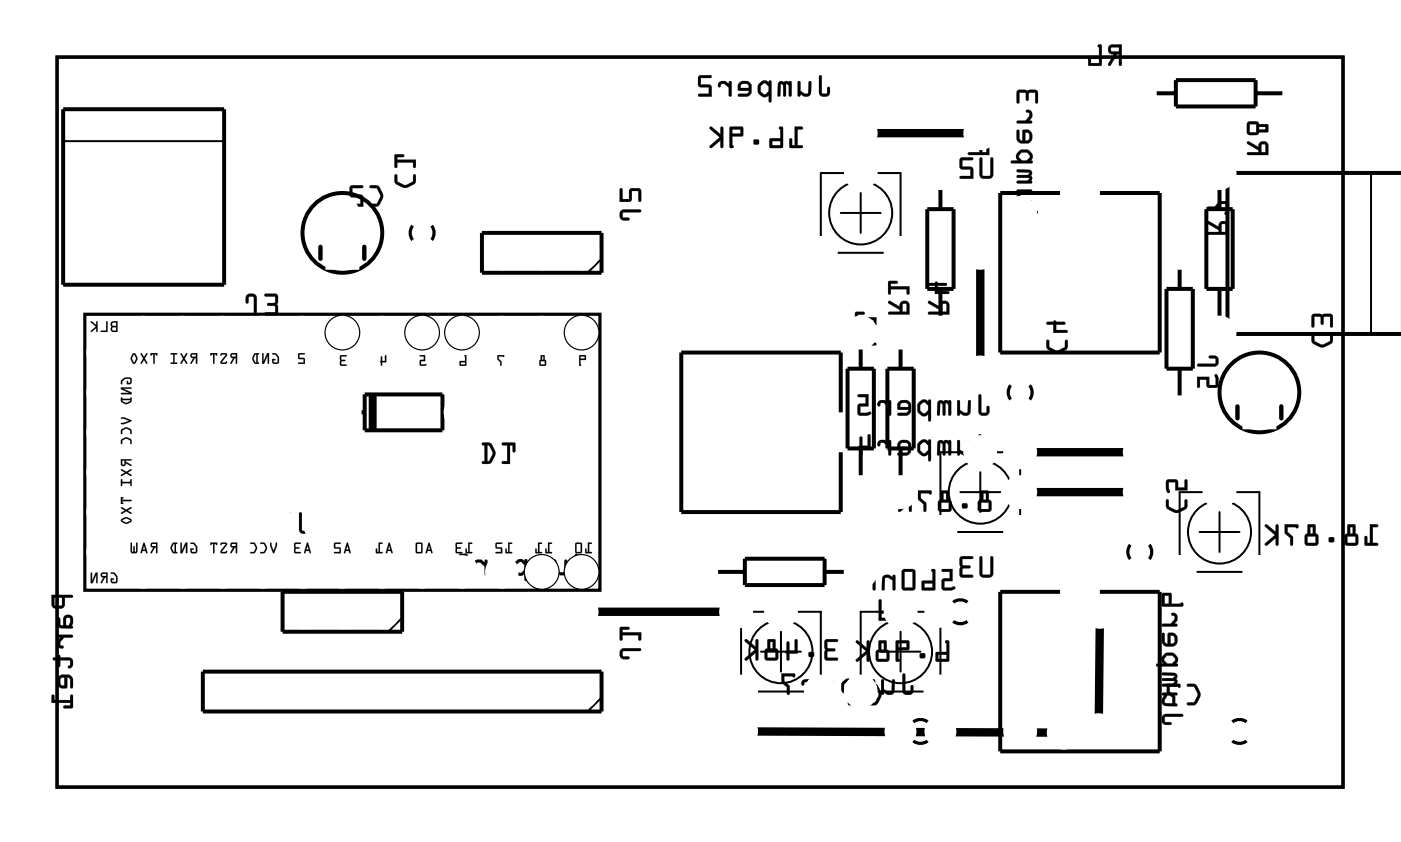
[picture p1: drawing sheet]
<svg xmlns="http://www.w3.org/2000/svg" width="89mm" height="54mm" viewBox="0 0 89 54" stroke-linecap="round" stroke-linejoin="round" font-family="sans-serif">
<g fill="none" stroke="#000" stroke-width=".2">
<path d="M3.6 3.6h82v46.5h-82zM26.3 14.4a.73 .73 0 0 0 0 .9M27.5 14.4a.73 .73 0 0 1 0 .9M5.4 20h32.8v17.6h-32.8zM61.6 38.3a.73 .73 0 0 0-.9 0M61.6 39.6a.73 .73 0 0 1-.9 0M64.4 24.5a.73 .73 0 0 0 0 .9M65.6 24.5a.73 .73 0 0 1 0 .9M72 34.7a.73 .73 0 0 0 0 .9M73.2 34.7a.73 .73 0 0 1 0 .9M59.1 46a.73 .73 0 0 0-.9 0M59.1 47.2a.73 .73 0 0 1-.9 0"/>
<path d="M79.4 46a.73 .73 0 0 0-.9 0M79.4 47.2a.73 .73 0 0 1-.9 0"/>
</g>
<path d="M3.6 3.6h82v46.5h-82z" fill="none" stroke="#000" stroke-width=".06"/>
<g fill="none" stroke="#000" stroke-width=".25">
<path d="M4 7h10.3v11.1h-10.3zM30.7 14.8h7.6v2.6h-7.6zM59.1 13.3h1.6v5.1h-1.6zM59.9 12v1.3M59.9 18.4v1.8M67.5 12.3h-3.8v10.2h10.2v-10.2h-3.8M73.6 5.9h1.3M74.3 18.4h1.7v5.1h-1.7zM74.9 5.1h5.1v1.7h-5.1zM75.2 17.1v1.3M76.9 13.3h1.6v5.1h-1.6zM77.7 12v1.3"/>
<path d="M77.7 18.4v1.8M80 5.9h1.8M89.3 11h-11.1v10.3h11.1M18 37.7h7.6v2.5h-7.6zM22.9 26.3h.3M23.2 25.1h5v2.3h-5zM28.2 26.3h.2M45.6 36.4h1.9M47.5 35.6h5v1.7h-5zM52.5 36.4h1.4M53.6 26.3v-3.8h-10.2v10.1h10.2v-3.8M54 23.5h1.7v5.1h-1.7z"/>
<path d="M54.8 22.1v1.4M54.8 28.6v1.8M56.5 23.5h1.7v5.1h-1.7zM57.4 22.1v1.4M57.4 28.6v1.8M67.5 37.7h-3.8v10.2h10.2v-10.2h-3.8M75.2 23.5v1.8M12.9 42.8h25.4v2.5h-25.4z"/>
<circle cx="21.8" cy="14.8" r="2.54"/>
<circle cx="21.8" cy="21.2" r="1.02"/>
<circle cx="26.9" cy="21.2" r="1.02"/>
<circle cx="29.4" cy="21.2" r="1.02"/>
<circle cx="34.5" cy="36.4" r="1.02"/>
<circle cx="37.1" cy="21.2" r="1.02"/>
<circle cx="37.1" cy="36.4" r="1.02"/>
<circle cx="80.2" cy="25" r="2.54"/>
</g>
<g fill="#000">
<path d="M19 22.5h.4l-.3 .1v.2h.3v.4l-.4-.1h.3v-.2l-.3-.1zM21.7 22.6h.4l-.4 .1 .1 .2 .2 .1h-.2l-.1 .2h.4v.1l-.4-.1zM24.3 22.7v.3h.2v-.4l.1 .1v.4h-.3v.2l-.1-.3zM26.7 22.6h.4v.4h-.3v.2h.3v.1l-.4-.1 .1-.3h.2v-.2h-.2zM31.7 22.6h.4v.1h-.3v.2l.1 .1v.3v-.2l-.2-.2z"/>
<path d="M15.7 18.8l-.1 .4a.1 .1 0 0 0 .1 .1 .1 .1 0 0 0 .1-.1l.1-.3h.2l.1 1.1a.1 .1 0 0 0 .1 .1 .1 .1 0 0 0 .1-.1l-.1-1.1-.2-.2zM15.7 18.8l.4-.1 .2 .2v1.2l-.1-.1v-1.1h-.3l-.1 .4h-.1v-.3zM16.9 18.7v.2h.6v.4h-.4a.1 .1 0 0 0-.1 .1 .1 .1 0 0 0 .1 .1h.4v.4h-.6a.1 .1 0 0 0-.1 .1 .1 .1 0 0 0 .1 .1h.6l.2-.1-.1-.6 .1-.5-.2-.2zM16.9 18.7h.6l.2 .1-.1 .6 .1 .5-.1 .1h-.7v-.1h.6v-.4h-.4l-.1-.1 .1-.1h.4v-.4h-.6z"/>
<path d="M15.7 18.8v.2v.3h.1l.1-.4h.3v1.1l.1 .1v-1.2l-.2-.2zM16.9 18.7v.2h.6v.4h-.4l-.1 .1 .1 .1h.4v.4h-.6l-.1 .1 .8 .1 .1-.2-.1-.5 .1-.6-.2-.1z"/>
<path d="M23.6 11.8v.2h.4l.2 .5-.2 .5h-.4l-.1 .1 .1 .1a.6 .6 0 0 0 .8-.6v-.3l-.2-.4-.2-.1zM22.3 11.9v.6l.1 .1h.6v.4h-.6l-.1 .1 .8 .1v-.8h-.7v-.4h.7v-.1z"/>
<path d="M23.6 11.8v.2h.4l.2 .5-.2 .5h-.4a.1 .1 0 0 0-.1 .1 .1 .1 0 0 0 .1 .1l.6-.1 .2-.6-.3-.7zM23.6 11.8h.5l.3 .5a.83 .83 0 0 1-.4 .8l-.4 .1-.1-.1 .1-.1h.4l.2-.4v-.2l-.2-.4h-.4zM22.3 11.8v.7l.7 .1v.4h-.6a.1 .1 0 0 0-.1 .1 .1 .1 0 0 0 .1 .1h.7v-.8h-.7v-.4h.7a.1 .1 0 0 0 0-.1 .1 .1 0 0 0 0-.1zM22.3 11.9h.8v.1h-.7v.4l.7 .1v.7l-.8-.1 .1-.1h.6v-.4h-.6l-.1-.1z"/>
<path d="M25.2 11.1l-.1 .1a.6 .6 0 0 0 .6 .8l.3-.1 .4-.2 .1-.5h-.2v.4l-.5 .2-.5-.2v-.4zM25.2 9.9v.8l.1-.1v-.2h1v.2h.2v-.4h-1.2v-.2h.4v-.1z"/>
<path d="M25.2 11.1v.6l.6 .3 .6-.3 .1-.5a.1 .1 0 0 0-.1-.1 .1 .1 0 0 0-.1 .1v.4l-.5 .2-.5-.2v-.5zM25.2 11.1l.1 .1v.4l.5 .2 .5-.2v-.4l.2-.1-.1 .6-.4 .2a.83 .83 0 0 1-.8-.3zM25.2 9.8l-.1 .8a.1 .1 0 0 0 .1 .1 .1 .1 0 0 0 .1-.1v-.2h1v.2a.1 .1 0 0 0 .1 .1 .1 .1 0 0 0 .1-.1v-.4h-1.2v-.2h.4a.1 .1 0 0 0 .1-.1 .1 .1 0 0 0-.1-.1zM25.2 9.9h.5v.1h-.4v.2h1.2v.4h-.2v-.3h-1v.3l-.1 .1z"/>
<path d="M39.6 13.4l-.1 .5 .2 .1h.3h.1l-.1-.1-.3-.1v-.3h1.1v-.1v-.1h-1.1zM39.5 12v.9l.7-.1 .1-.6h.4v.6h.1v-.6l-.1-.2h-.6v.7h-.4v-.7z"/>
<path d="M39.6 13.4l-.1 .2 .1 .4h.4a.1 .1 0 0 0 .1 0 .1 .1 0 0 0-.1-.1l-.3-.1v-.2l1.1-.1a.1 .1 0 0 0 .1-.1 .1 .1 0 0 0-.1-.1h-1.1zM39.6 13.4h.1h1.1v.1h-1.1v.3l.4 .2h-.1h-.3l-.2-.1zM39.5 12v.9l.7-.1 .1-.6h.4v.6a.1 .1 0 0 0 .1 .1 .1 .1 0 0 0 .1-.1v-.6l-.2-.2h-.6v.7h-.4v-.7zM39.5 12h.1v.7h.5v-.7h.6l.1 .2v.6h-.1v-.6h-.5v.6l-.7 .1z"/>
<path d="M50.6 8.1v1.2h-.1v-.4l-.2-.1v.6h.8v-.1h-.3v-1.1h.3v-.1zM49.6 8.1l.1 .7h-.7l.1 .6h.8v-1.2l-.1-.1zM49.2 9h.5v.3h-.5zM48 8.9v.3h.3v-.3zM46.5 8.1v1.2l.2 .1v-.1v-.6h.6v-.5v-.1zM46.7 8.2h.5v.3h-.5zM45.2 8.1v.1l.7 .5-.7 .7h.2l.5-.5v.5h.1l.1-1.3h-.2v.5l-.5-.5z"/>
<path d="M50.6 8.1v1.2h-.1v-.4a.1 .1 0 0 0-.1-.1 .1 .1 0 0 0-.1 .1v.5h.8a.1 .1 0 0 0 .1-.1 .1 .1 0 0 0-.1-.1l-.3 .1v-1.1l.3 .1a.1 .1 0 0 0 .1-.1 .1 .1 0 0 0-.1-.1zM50.6 8.1h.5v.1h-.3v1.1h.3v.1h-.8v-.6l.1 .1 .1 .4h.1zM49.6 8.1l.1 .7h-.7l.1 .6h.8v-1.2l-.1-.1zM49.7 8.1l.2 .1v1.2h-.8l-.1-.6h.7zM49.2 9h.5v.3h-.5zM49.2 9v.3h.5v-.3zM48 8.9v.3h.3v-.3zM48 8.9h.3v.3h-.3zM46.5 8.1v1.2l.2 .1a.09 .09 0 0 0 0-.1v-.6h.6l.1-.5-.1-.1zM46.5 8.1h.8v.1v.5h-.7v.6h.1v.1l-.2-.1zM46.7 8.2h.5v.3h-.5zM46.6 8.2v.3h.6v-.3zM45.2 8.1v.1l.7 .5-.7 .6a.1 .1 0 0 0 0 .1 .1 .1 0 0 0 .2 0l.5-.5v.4a.1 .1 0 0 0 .1 .1 .1 .1 0 0 0 .1-.1v-1.1a.1 .1 0 0 0-.1-.1 .1 .1 0 0 0-.1 .1v.4l-.5-.5zM45.2 8.1h.2l.5 .5v-.5h.2l-.1 1.3h-.1v-.5l-.5 .5h-.2l.7-.7-.7-.5z"/>
<path d="M52.2 4.8v1.1a.36 .36 0 0 0 .3 .3 .36 .36 0 0 0 .4-.3v-.3l-.1-.1-.1 .1v.4l-.3-.1v-1zM50.8 5.2v.9h.2v-.1a.38 .38 0 0 0 .4 .2 .38 .38 0 0 0 .3-.3v-.7h-.2v.7l-.1 .1-.4-.2v-.6zM49.6 5.2v.9h.1l.1-.8 .1 .1v.7h.2v-.8l.2 .1v.7h.1v-.9zM48.4 5.3l-.1 .1a.54 .54 0 0 0 .4 .8l.3-.1v.4h.1v-1.3a.09 .09 0 0 0-.1-.1 .1 .1 0 0 0 0 .2l-.3-.2zM48.5 5.5l.2-.2 .3 .2v.3l-.2 .2-.3-.2zM47.1 5.3l-.1 .2v.3h.7l-.1 .2h-.5l-.1 .1h.7l.2-.3-.1-.5-.2-.1h-.3zM47.2 5.4l.4-.1 .1 .3h-.5zM45.8 5.2l-.1 .2a.11 .11 0 0 0 .1 .2 .11 .11 0 0 0 .1-.2l.2-.1 .3 .3v.5h.2v-.9h-.1l-.1 .2-.2-.2zM44.5 4.8v.6l.1 .2h.6v.4h-.6l-.1 .1 .8 .1v-.8h-.7v-.4h.7v-.2z"/>
<path d="M52.2 4.8v1.1a.37 .37 0 0 0 .3 .3 .37 .37 0 0 0 .4-.3v-.3a.1 .1 0 0 0-.1-.1 .1 .1 0 0 0-.1 .1v.3h-.3v-1zM52.2 4.8l.1 .1 .1 1 .3 .1 .1-.5 .1 .1v.3a.35 .35 0 0 1-.4 .3 .35 .35 0 0 1-.3-.3zM50.8 5.2v.9a.1 .1 0 0 0 .1 .1 .11 .11 0 0 0 .1-.2 .39 .39 0 0 0 .7-.1v-.7a.09 .09 0 0 0-.1 0 .09 .09 0 0 0-.1 0v.7l-.2 .1-.3-.2v-.6zM50.9 5.2h.1v.6l.4 .2 .1-.1v-.7h.2v.7a.32 .32 0 0 1-.5 .2l-.2-.1-.1 .1h-.1zM49.6 5.2l-.1 .9a.1 .1 0 0 0 .1 .1 .1 .1 0 0 0 .1-.1l.1-.8 .1 .1v.7a.1 .1 0 0 0 .1 .1 .1 .1 0 0 0 .1-.1v-.8l.2 .1-.1 .7a.1 .1 0 0 0 .1 .1 .1 .1 0 0 0 .1-.1v-.9zM49.6 5.2h.8v.9h-.1v-.7l-.2-.1-.1 .8h-.1v-.7l-.1-.1-.1 .8h-.1zM48.4 5.3l-.1 .2a.5 .5 0 0 0 .2 .6l.3 .1 .2-.1v.3a.1 .1 0 0 0 .1 .1 .1 .1 0 0 0 .1-.1v-1.2a.11 .11 0 0 0-.2-.1 .1 .1 0 0 0 0 .2l-.3-.2zM48.5 5.2l.2-.1 .3 .2v-.2l.1 .1v1.3h-.1v-.5l-.2 .2h-.2l-.3-.3v-.5zM48.5 5.5l.2-.2 .3 .2v.3l-.2 .2-.3-.2zM48.5 5.4v.4l.3 .2 .2-.2v-.3l-.3-.2zM47.1 5.3l-.1 .2v.3h.7l-.1 .2h-.5a.1 .1 0 0 0-.1 .1 .1 .1 0 0 0 .1 .1h.5l.2-.1 .1-.1v-.5l-.3-.3h-.3zM47.1 5.3l.2-.1h.3l.2 .1 .1 .5-.2 .3h-.7l.1-.1h.5l.1-.2-.7-.1v-.2zM47.2 5.4h.4l.1 .2h-.5zM47.2 5.4v.2h.5l-.1-.3zM45.8 5.2l-.1 .2a.14 .14 0 0 0 .2 .2 .11 .11 0 0 0 0-.2l.2-.1 .3 .3v.5a.1 .1 0 0 0 .1 .1 .1 .1 0 0 0 .1-.1v-.9a.1 .1 0 0 0-.1 0 .1 .1 0 0 0-.1 0v.2l-.2-.2zM45.8 5.2h.4l.2 .2 .1-.2h.1v.9h-.2v-.5l-.3-.3h-.1l-.2 .2zM44.5 4.8v.7l.7 .1v.4h-.6a.1 .1 0 0 0-.1 .1 .1 .1 0 0 0 .1 .1h.7v-.8h-.7v-.4h.7a.1 .1 0 0 0 0-.1 .1 .1 0 0 0 0-.1zM44.5 4.8h.8v.2h-.7v.4h.7v.8l-.8-.1 .1-.1h.6v-.5h-.6l-.1-.1z"/>
<path d="M61.7 9v.2l.7 .4v.1h-.7v.1v.1h1.3v-.6a.31 .31 0 0 0-.3-.3 .31 .31 0 0 0-.3 .4zM62.6 9.2h.2v.5h-.2zM61.7 7.8v.5a.15 .15 0 0 0 0 .2 .15 .15 0 0 0 .2 0l-.1-.6h.5v.5h.7v-.6h-.2v.5h-.4v-.5l-.1-.1z"/>
<path d="M61.7 9v.2l.7 .4v.1h-.7a.1 .1 0 0 0-.1 .1 .1 .1 0 0 0 .1 .1h1.3v-.6a.32 .32 0 0 0-.3-.3 .32 .32 0 0 0-.3 .4l-.6-.4zM61.7 9h.1l.6 .4a.31 .31 0 0 1 .2-.4 .31 .31 0 0 1 .4 .3v.6h-1.3v-.1v-.1h.7v-.1l-.7-.4zM62.6 9.2h.2v.5h-.2zM62.6 9.2v.5h.3l-.1-.5zM61.7 7.8l-.1 .5 .1 .3a.1 .1 0 0 0 .2 0 .1 .1 0 0 0 0-.1l-.1-.6h.5l-.1 .5h.8v-.6a.1 .1 0 0 0-.1-.1 .1 .1 0 0 0-.1 .1v.5h-.4v-.5l-.1-.1zM61.7 7.8h.6h.1v.5h.5v-.5l.1-.1v.7h-.7v-.5h-.5l.1 .6-.1 .1-.1-.3z"/>
<path d="M62.4 10v1.2l.2 .2h.5l.2-.3v-1l-.2-.1v.1v1.1h-.4l-.1-.1v-1zM61.2 10.1l-.1 .6 .2 .1h.5v.4h-.6l-.1 .1 .9 .1-.1-.7-.6-.1v-.4h.6l.1-.1z"/>
<path d="M62.4 10v1.1l.1 .2 .2 .1h.4l.2-.2v-1.1a.1 .1 0 0 0-.1-.1 .1 .1 0 0 0-.1 .1v1.1h-.4l-.1-.1v-1zM62.4 10.1h.2v1l.1 .1h.4v-1.1l.1-.1 .1 .1v1l-.2 .3h-.5l-.2-.2zM61.2 10.1v.6l.6 .1v.4h-.6a.1 .1 0 0 0-.1 .1 .1 .1 0 0 0 .1 .1h.8v-.7l-.7-.1v-.4h.6a.1 .1 0 0 0 .1-.1 .1 .1 0 0 0-.1-.1zM61.2 10.1h.8l-.1 .1h-.6v.4l.6 .1 .1 .7-.9-.1 .1-.1h.6v-.4h-.5l-.1-.1z"/>
<path d="M64.8 13.5v.5l.2 .1h.3l.1-.1h-.1l-.3-.1v-.3h1l.1-.1-.1-.1h-1zM64.8 12.1v.1h.1a.38 .38 0 0 0-.1 .4 .38 .38 0 0 0 .2 .3h.7v-.1l-.7-.1-.1-.2 .2-.3h.6v-.1zM64.8 10.8v.2h.8l-.1 .1-.7 .1v.1l.8 .1-.1 .1h-.7v.2h.9v-.8zM64.9 9.6l-.2 .3 .2 .3h-.5v.2h1.3a.09 .09 0 0 0 .1-.1 .09 .09 0 0 0-.1-.1l.1-.3-.2-.3-.5-.1zM65.1 9.7h.3l.2 .3-.2 .2h-.3l-.2-.2zM64.8 8.3v.6l.2 .2h.5l.2-.1 .1-.5-.3-.2h-.4v.7l-.2-.2v-.5zM65.3 8.4l.3 .1v.3l-.1 .1-.2 .1zM65.4 7v.1l.2 .1v.2l-.3 .3h-.5v.1l.9 .1v-.2h-.1l.1-.2a.33 .33 0 0 0 0-.4 .33 .33 0 0 0-.3-.1zM64.8 5.8v.8l.1-.1v-.6h.4l.1 .5h.1l.1-.5h.3l.1 .6h.1v-.6l-.1-.2z"/>
<path d="M64.8 13.5v.2v.4h.5a.1 .1 0 0 0 .1-.1 .1 .1 0 0 0-.1-.1h-.3v-.3h1a.1 .1 0 0 0 .1-.1 .1 .1 0 0 0-.1-.1h-1zM64.8 13.5l.2-.1h1l.1 .1-.1 .1h-1v.3l.4 .1-.1 .1h-.3l-.2-.1zM64.8 12.1v.1h.1a.39 .39 0 0 0 .1 .7h.7a.09 .09 0 0 0 .1 0 .09 .09 0 0 0-.1-.1l-.7-.1-.1-.2 .2-.3 .6 .1a.1 .1 0 0 0 .1-.1 .1 .1 0 0 0-.1-.1zM64.8 12.1h.9v.1h-.6l-.2 .3 .1 .2 .7 .1v.1h-.7a.32 .32 0 0 1-.2-.5l.1-.2h-.1zM64.8 10.8v.2h.8l-.1 .1h-.6a.1 .1 0 0 0-.1 .1 .1 .1 0 0 0 .1 .1l.7 .1-.1 .1h-.6a.1 .1 0 0 0-.1 .1 .1 .1 0 0 0 .1 .1h.8l.1-.3-.1-.2a.21 .21 0 0 0 0-.2 .21 .21 0 0 0-.1-.2zM64.8 10.8h.8a.21 .21 0 0 1 .1 .2 .21 .21 0 0 1 0 .2v.2v.3h-.9v-.2h.7l.1-.1-.8-.1v-.1h.7l.1-.2h-.8zM64.9 9.6l-.2 .3 .2 .3h-.4a.1 .1 0 0 0-.1 .1 .1 .1 0 0 0 .1 .1h1.2a.1 .1 0 0 0 .1-.1 .1 .1 0 0 0-.1-.1l.1-.1v-.2l-.2-.3-.5-.1zM64.9 9.6l.2-.1 .5 .1 .2 .3-.2 .3 .2 .1v.1h-1.4l.1-.2h.4l-.2-.3zM65.1 9.7h.3l.2 .2v.1l-.2 .2h-.3l-.2-.2zM65 9.7l-.1 .3 .2 .2h.3l.2-.2-.2-.3zM64.8 8.3v.6l.2 .2h.5l.2-.1 .1-.5-.2-.2h-.5v.7l-.1-.2-.1-.5zM64.8 8.3h.1v.5l.2 .2v-.7h.4l.2 .2v.5l-.2 .1h-.5l-.2-.2zM65.3 8.4l.3 .1v.3l-.1 .1-.2 .1zM65.3 8.4v.6h.2l.1-.2v-.3zM65.4 7v.1l.1 .1 .1 .2-.3 .3h-.4a.1 .1 0 0 0-.1 .1 .1 .1 0 0 0 .1 .1h.8a.1 .1 0 0 0 .1-.1 .1 .1 0 0 0-.1-.1h-.1l.1-.2a.33 .33 0 0 0 0-.4 .33 .33 0 0 0-.3-.1zM65.4 7a.33 .33 0 0 1 .3 .5l-.2 .2h.2v.1h-.9v-.1h.5l.3-.3v-.2l-.2-.1zM64.8 5.8v.7a.1 .1 0 0 0 .1 .1 .1 .1 0 0 0 0-.1v-.6h.4v.4a.1 .1 0 0 0 .1 .1 .1 .1 0 0 0 .1-.1l.1-.4h.3v.6a.1 .1 0 0 0 .1 .1 .1 .1 0 0 0 .1-.1v-.6l-.1-.2zM64.8 5.8l1.2-.1 .1 .2v.6h-.1v-.6h-.4l-.1 .5h-.1l-.1-.5h-.4v.6l-.1 .1z"/>
<path d="M70.7 2.9a.32 .32 0 0 0-.1 .4 .32 .32 0 0 0 .4 .2l-.4 .6 .1 .1 .5-.7h.1v.6l.1 .1 .1-1.4zM70.8 3h.5v.3h-.5zM70 2.9v.7h-.7l.1 .6 .8-.1v-1.2l-.1-.1zM69.5 3.8h.5v.2h-.5z"/>
<path d="M70.7 2.9a.32 .32 0 0 0-.1 .4 .32 .32 0 0 0 .4 .2l-.4 .6a.1 .1 0 0 0 0 .1 .1 .1 0 0 0 .2 0l.4-.7h.1v.6a.1 .1 0 0 0 .1 .1 .1 .1 0 0 0 .1-.1v-1.3h-.6zM70.7 2.9l.8-.1-.1 1.4-.1-.1v-.7h-.1l-.4 .8-.2-.1 .4-.7a.31 .31 0 0 1-.4-.1 .31 .31 0 0 1 .1-.4zM70.8 3h.5v.3h-.5zM70.8 3v.3h.5v-.3zM69.9 2.9l.1 .7h-.7l.1 .6 .8-.1v-1.2l-.1-.1zM70 2.9h.2v1.2l-.8 .1v-.6h.6zM69.5 3.8h.5v.2h-.5zM69.5 3.7v.3h.5v-.3z"/>
<path d="M76.9 14.1v.1l.7 .5v.1h-.6l-.1 .1 .1 .1h1.3v-.7a.31 .31 0 0 0-.4-.2 .31 .31 0 0 0-.3 .3zM77.8 14.3h.3v.5h-.3zM76.9 13.2l.1 .1h.4l.4-.3h.3l-.1 .6h.3v-.8h-.6l-.3 .4z"/>
<path d="M76.9 14.1v.2l.7 .4v.1h-.6a.1 .1 0 0 0-.1 .1 .1 .1 0 0 0 .1 .1h1.3v-.7a.32 .32 0 0 0-.4-.2 .32 .32 0 0 0-.3 .3l-.6-.3zM76.9 14.1h.1l.6 .4a.31 .31 0 0 1 .3-.4 .31 .31 0 0 1 .3 .2l.1 .7-1.3-.1h-.1l.1-.1h.6v-.2l-.7-.4zM77.8 14.3h.3v.5h-.3zM77.8 14.3v.5h.3v-.5zM76.9 13.2v.1h.5l.4-.3h.3v.5l-.1 .1h.3v-.8h-.6l-.3 .4zM76.9 13.2h.5l.3-.4h.6l-.1 .8h-.2l.1-.6h-.3l-.4 .3h-.4z"/>
<path d="M79.5 9v.2l.7 .4v.1h-.7l-.1 .1 .1 .1h1.3v-.6a.31 .31 0 0 0-.4-.3 .31 .31 0 0 0-.2 .4zM80.4 9.2h.2v.5h-.2zM79.5 7.8l-.1 .6 .1 .2h.5l.2-.2h.6l-.1-.5h-.5l-.2-.2zM79.6 7.9h.4v.5h-.4zM80.2 8.1h.4v.2h-.4z"/>
<path d="M79.5 9v.2l.7 .4v.1h-.7a.1 .1 0 0 0-.1 .1 .1 .1 0 0 0 .1 .1h1.3v-.6a.32 .32 0 0 0-.4-.3 .32 .32 0 0 0-.2 .4l-.6-.4zM79.5 9h.1l.6 .4a.31 .31 0 0 1 .2-.4 .31 .31 0 0 1 .4 .3v.6h-1.3v-.1v-.1h.7v-.1l-.7-.4zM80.4 9.2h.2v.5h-.2zM80.4 9.2l-.1 .5h.3v-.5zM79.5 7.8l-.1 .6 .1 .2h.5l.2-.2h.6l-.1-.5h-.5l-.2-.2zM79.5 7.8l.5-.1 .2 .2h.5l.1 .5h-.6l-.2 .2h-.5l-.1-.2zM79.6 7.9h.4v.5h-.4zM79.6 7.9v.5h.4v-.5zM80.2 8.1h.4v.2h-.4zM80.2 8.1v.2h.4v-.2z"/>
<path d="M3.3 37.9v.7l.3 .2 .5-.1v-.6h.5v-.1v-.1zM3.5 38.1h.5l-.1 .5h-.4zM3.7 39.4v.4l.2 .2h.7v-.1v-.5a.31 .31 0 0 0-.3-.2 .31 .31 0 0 0-.3 .2v.4h-.1l-.1-.4zM4.2 39.4h.3v.3l-.1 .1h-.2zM3.7 40.5v.1h.1l-.1 .2a.33 .33 0 0 0 0 .4 .33 .33 0 0 0 .3 .1 .12 .12 0 0 0 0-.2 .12 .12 0 0 0-.1 0l-.1-.2 .3-.3h.5v-.1zM3.4 41.9v.1h.3v.4v.1l.1-.1v-.4l.6 .1 .1 .2-.2 .2 .1 .1a.35 .35 0 0 0 .3-.4 .35 .35 0 0 0-.3-.3h-.6l-.1-.2v.2zM3.8 43l-.1 .3v.3l.1 .1 .2 .1h.3v-.7l.2 .2v.5h.1v-.5l-.1-.2-.2-.1zM3.9 43.2l.2-.1v.6l-.3-.1zM3.3 44.3v.5h1.2v.1h-.4l-.1 .2h.6v-.9l-.1 .1v.3h-1v-.3z"/>
<path d="M3.3 37.9v.7l.3 .2 .5-.1v-.6h.5a.1 .1 0 0 0 .1-.1 .1 .1 0 0 0-.1-.1zM3.3 37.9h1.3v.1v.1h-.5l-.1 .6h-.4l-.3-.1zM3.5 38.1h.5l-.1 .4h-.4zM3.5 38.1v.5h.4l.1-.5zM3.7 39.4l-.1 .3 .1 .2 .9 .1a.09 .09 0 0 0 .1-.1 .09 .09 0 0 0-.1 0l.1-.5a.32 .32 0 0 0-.4-.3 .32 .32 0 0 0-.3 .3v.4h-.1l-.1-.4zM3.7 39.4h.1l.1 .4h.2l-.1-.4a.31 .31 0 0 1 .3-.2 .31 .31 0 0 1 .3 .2l-.1 .5 .1 .1h-.7l-.2-.2zM4.2 39.4h.3v.3l-.1 .1h-.2zM4.2 39.4v.4h.2l.1-.1v-.3zM3.7 40.4v.2h.1l-.1 .2a.33 .33 0 0 0 0 .4 .33 .33 0 0 0 .3 .1 .14 .14 0 0 0 0-.2 .14 .14 0 0 0-.2 0v-.2l.3-.3h.5a.1 .1 0 0 0 .1-.1 .1 .1 0 0 0-.1-.1zM3.7 40.5h.9v.1h-.5l-.3 .3v.2l.2 .1a.23 .23 0 0 1-.2 .1 .23 .23 0 0 1-.1-.3v-.2l.2-.2h-.2zM3.4 41.9v.1h.3l-.1 .4a.1 .1 0 0 0 .1 .1 .1 .1 0 0 0 .1-.1v-.4l.6 .1 .1 .2-.2 .1v.1a.21 .21 0 0 0 .3 0 .21 .21 0 0 0 .1-.2l-.1-.3-.1-.1h-.7v-.1a.1 .1 0 0 0-.1-.1 .1 .1 0 0 0-.1 .1l.1 .1zM3.4 41.9h.3v-.2l.1 .2h.6a.37 .37 0 0 1 .2 .3 .37 .37 0 0 1-.2 .4l-.1-.1 .2-.2-.1-.3h-.6v.4l-.1 .1v-.1v-.4h-.3zM3.8 43l-.2 .3 .1 .3 .1 .2h.2h.3v-.7l.2 .2v.4a.1 .1 0 0 0 .1 .1 .1 .1 0 0 0 .1-.1v-.5l-.2-.1-.2-.1zM3.8 43.1l.5-.1 .2 .1 .1 .2v.5h-.1v-.5l-.2-.2-.1 .7h-.2l-.2-.1-.1-.1v-.3zM3.9 43.2l.2-.1v.6l-.2-.1zM3.9 43.2l-.1 .4 .3 .1v-.6zM3.3 44.3v.5h1.2v.1h-.4a.1 .1 0 0 0-.1 .1 .1 .1 0 0 0 .1 .1h.5l.1-.8a.1 .1 0 0 0-.1-.1 .1 .1 0 0 0-.1 .1v.3h-1v-.3zM3.3 44.3h.1l.1 .3h1v-.3h.1v.7h-.6l.1-.1h.4v-.1h-1.2z"/>
<path d="M7.1 20.5v.5l.1 .1h.3v-.6zM7.2 20.9l.2-.1v.3l-.2-.1zM7.2 20.6l.2-.1v.3l-.2-.1zM6.8 20.5v.6h-.4h.5v-.6zM5.8 20.5l.3 .3-.3 .3 .3-.2 .1 .2v-.6h-.1v.2z"/>
<path d="M7.1 36.5l.2 .1 .1 .2v.3l-.3-.1v-.1l.2-.1h-.3l.1 .3h.3h.1a.43 .43 0 0 0-.4-.6zM6.5 36.5a.16 .16 0 0 0-.1 .2 .16 .16 0 0 0 .2 .1l-.2 .3h.1l.3-.3v.3l.1-.6zM6.5 36.6l.3-.1v.2h-.3zM5.8 36.5v.6h.1l.2-.5 .1 .5v-.6h-.1l-.2 .5v-.5z"/>
<path d="M7.1 20.5v.5l.1 .1h.3v-.6zM7.1 20.5h.4v.6h-.3a.2 .2 0 0 1-.1-.1 .2 .2 0 0 1 0-.2zM7.2 20.9l.2-.1v.3l-.2-.1zM7.2 20.9v.1l.2 .1v-.3zM7.2 20.6l.2-.1v.3l-.2-.1zM7.2 20.6v.1l.2 .1v-.3zM6.8 20.5v.6h-.4h.5v-.6zM6.8 20.5l.1 .6h-.5h.4zM5.8 20.5l.3 .3-.3 .3 .3-.2 .1 .2v-.6h-.1v.2zM5.8 20.5l.3 .2v-.2h.1v.6l-.1-.2-.3 .2 .3-.3z"/>
<path d="M7.1 36.5l.3 .2v.3h-.2l-.1-.1h.2l-.3-.1 .1 .3h.3l.1-.1v-.3l-.2-.2zM7.1 36.5h.2l.2 .2-.1 .4h-.3l-.1-.3 .3 .1h-.2l.1 .2 .2-.1v-.3zM6.4 36.5a.16 .16 0 0 0 0 .2 .16 .16 0 0 0 .2 .1l-.2 .3h.1l.3-.3v.3l.1-.6zM6.5 36.5h.4l-.1 .6v-.3l-.4 .3 .2-.3a.16 .16 0 0 1-.2-.1 .16 .16 0 0 1 .1-.2zM6.5 36.6l.3-.1v.2h-.3zM6.5 36.6v.1h.3v-.2zM5.8 36.5v.6h.1l.2-.5v.5h.1v-.6h-.1l-.2 .5v-.5zM5.8 36.5h.1v.5l.2-.5h.1v.6l-.1-.5-.2 .5h-.1z"/>
<path d="M7.7 31.7v.4h.2l-.1-.2h.6l-.6-.1 .1-.1zM7.7 32.3l.3 .2-.3 .1v.1l.3-.1 .4 .1-.3-.2 .3-.1v-.1l-.4 .2zM7.7 33.1v.1l.3 .2 .4-.2-.1-.1-.2-.2zM7.8 33.1l.2-.1 .3 .1-.3 .2z"/>
<path d="M7.7 31.7v.4h.2l-.1-.2h.6l-.1-.1h-.5l.1-.1zM7.7 31.7h.2l-.1 .1 .6 .1h-.6l.1 .2h-.2zM7.7 32.3l.3 .2-.3 .1v.1l.3-.1 .4 .1-.3-.2 .3-.1v-.1l-.4 .2zM7.7 32.3l.3 .2 .4-.2v.1l-.3 .1 .3 .2-.4-.1-.3 .1v-.1l.3-.1zM7.7 33.1v.1l.3 .2 .4-.2v-.1l-.3-.2zM7.7 33.1l.4-.2 .2 .1 .1 .2-.4 .2-.3-.2zM7.8 33.1l.2-.1 .3 .1-.3 .2zM7.8 33.1l.2 .2 .3-.2-.3-.1z"/>
<path d="M7.7 26.6v.1l.5 .1-.5 .1v.1l.7-.2-.5-.2zM7.7 27.3v.3l.1-.2 .2-.1 .3 .1v.2h.1a.31 .31 0 0 0-.4-.4zM7.7 28v.3l.1-.2 .2-.2 .3 .2v.2l.1-.1a.31 .31 0 0 0-.4-.4z"/>
<path d="M7.7 26.6v.1l.5 .1-.5 .1v.1l.7-.2-.5-.2zM7.7 26.6h.2l.5 .2-.7 .2v-.1l.5-.1zM7.7 27.3v.4l.1-.3 .2-.1 .3 .1v.2h.1v-.2l-.3-.2zM7.7 27.3l.4-.1a.3 .3 0 0 1 .3 .4h-.1v-.2l-.3-.1-.2 .1-.1 .2zM7.7 28v.3l.1-.2 .2-.2 .3 .2v.2h.1v-.3l-.3-.1zM7.7 28l.4-.1a.3 .3 0 0 1 .3 .3l-.1 .1v-.2l-.3-.2-.2 .2-.1 .2z"/>
<path d="M7.8 24.2l-.1 .3 .1-.2 .2-.2 .3 .1v.2h-.1l-.1-.1v.2l.3-.1-.1-.4h-.3zM7.7 24.7v.1l.5 .2h-.5v.1h.7v-.1l-.5-.2h.4l.1-.1zM7.7 25.3v.3a.4 .4 0 0 0 .6 0l.1-.3-.1 .1h-.5zM7.8 25.5h.5l-.3 .2z"/>
<path d="M7.7 24.2v.3l.1-.2 .2-.2 .3 .1v.2h-.1l-.1-.1v.2l.3-.1-.1-.4h-.3zM7.8 24.2l.2-.2 .3 .1 .1 .3-.3 .1v-.2l.1 .1h.1v-.2l-.3-.1-.2 .2-.1 .2zM7.7 24.7v.1l.5 .2h-.5v.1h.7v-.1l-.5-.2h.4l.1-.1zM7.7 24.7h.7l-.1 .1h-.5l.6 .2v.1h-.7v-.1h.6l-.6-.2zM7.7 25.3v.3l.3 .1 .4-.1v-.3l-.1 .1h-.5zM7.7 25.3l.1 .1h.5l.1-.1v.3l-.3 .1h-.1l-.3-.1zM7.8 25.5h.5l-.3 .2zM7.8 25.5l.2 .2 .3-.2z"/>
<path d="M7.7 29.2v.3a.16 .16 0 0 0 .2 .2 .16 .16 0 0 0 .1-.2l.4 .2v-.1l-.4-.3h.4zM7.8 29.3h.1v.3h-.1zM7.7 29.9l.3 .2-.3 .1v.1l.3-.2 .4 .2-.3-.2 .3-.1v-.1l-.4 .1zM7.7 30.5v.4l.1-.1h.5v.1h.1v-.4l-.1 .2h-.5z"/>
<path d="M7.7 29.2v.3a.16 .16 0 0 0 .2 .2 .16 .16 0 0 0 .1-.2l.4 .2v-.1l-.4-.3h.4zM7.7 29.2l.7 .1h-.4l.4 .4-.4-.2a.16 .16 0 0 1-.1 .2 .16 .16 0 0 1-.2-.2zM7.8 29.3h.1v.3h-.1zM7.8 29.3v.3h.1v-.3zM7.7 29.9l.3 .2-.3 .1v.1l.3-.2 .4 .2-.3-.2 .3-.1v-.1l-.4 .1zM7.7 29.9l.3 .2 .4-.2v.1l-.3 .1 .3 .2-.4-.2-.3 .2v-.1l.3-.1zM7.7 30.5v.5l.1-.2h.5v.1h.1v-.4l-.1 .2h-.5v-.2zM7.7 30.5l.1 .2h.5l.1-.2v.4h-.1v-.1h-.5l-.1 .1z"/>
<path d="M9.6 22.5v.1h.2v.6l.1-.6h.1v-.1zM9 22.5l.1 .3-.1 .3v.1l.2-.3 .2 .3-.2-.4 .2-.3h-.1l-.1 .2zM8.5 22.5l-.2 .4 .2 .2 .1 .1 .2-.4-.2-.3zM8.5 22.6l.2 .2-.2 .3-.1-.3z"/>
<path d="M9.6 34.6a.16 .16 0 0 0 0 .2 .16 .16 0 0 0 .2 .1l-.2 .3h.1l.2-.3 .1 .3v-.6zM9.7 34.7l.2-.1v.2h-.2zM9.1 34.6l-.1 .6 .1-.1h.2l.1 .1-.2-.6zM9.2 34.8v.2h-.1zM8.3 34.6v.5l.1 .1h.3l.1-.6h-.1v.5h-.1l-.1-.3-.1 .4v-.6z"/>
<path d="M9.6 22.5v.2l.2-.1v.5v.1l.1-.6 .1 .1v-.2zM9.6 22.5h.4v.1h-.2v.6v-.6h-.2zM9 22.5l.1 .3-.1 .3v.1l.2-.3 .2 .3-.2-.4 .2-.3h-.1l-.1 .2zM9 22.5l.2 .3 .1-.3h.1l-.2 .3 .2 .4-.2-.3-.2 .3v-.1l.1-.3zM8.4 22.5l-.1 .4 .1 .2 .2 .1 .2-.4-.2-.3zM8.5 22.5h.1l.1 .3-.1 .4-.2-.1-.1-.2zM8.5 22.6l.2 .2-.2 .3-.1-.3zM8.5 22.6l-.1 .2 .1 .3 .2-.3z"/>
<path d="M9.6 34.6a.16 .16 0 0 0 0 .2 .16 .16 0 0 0 .2 .1l-.2 .3h.1l.2-.3 .1 .3v-.7zM9.6 34.6h.4v.6l-.1-.3-.3 .3 .2-.3a.16 .16 0 0 1-.2-.1 .16 .16 0 0 1 0-.2zM9.7 34.7l.2-.1v.2h-.2zM9.7 34.7v.1h.2v-.2zM9.1 34.6l-.1 .6 .1-.1h.2l.1 .1-.2-.6zM9.1 34.6h.1l.2 .6-.1-.1h-.2l-.1 .1zM9.2 34.8v.2h-.1zM9.2 34.7l-.1 .3h.2zM8.3 34.6v.5l.1 .1h.3l.1-.6h-.1v.5h-.1l-.1-.3-.1 .4v-.6zM8.3 34.6h.1v.6l.1-.4 .1 .3h.1v-.5h.1l-.1 .6h-.3l-.1-.1z"/>
<path d="M12.2 22.5a.16 .16 0 0 0-.1 .2 .16 .16 0 0 0 .2 .1l-.2 .3 .1 .1 .3-.4v.4l.1-.7zM12.2 22.6h.3v.1h-.3zM11.5 22.5l.2 .3-.2 .3 .1 .1 .1-.3 .2 .3-.1-.4 .1-.3h-.1l-.1 .2zM10.9 22.5l.1 .1v.5h-.1l.4 .1v-.1h-.2v-.5l.2-.1z"/>
<path d="M12.1 34.6l.2 .1 .2 .2-.1 .3-.2-.1v-.1l.1-.1h-.2l.1 .3h.2h.2a.43 .43 0 0 0-.4-.6zM11.5 34.6v.6h.1l.2-.5 .1 .5v-.6h-.1l-.2 .5v-.5zM11 34.6a.41 .41 0 0 0 0 .6h.3h-.1v-.6h.1zM11.1 34.6v.6l-.2-.3z"/>
<path d="M12.2 22.5a.16 .16 0 0 0-.1 .2 .16 .16 0 0 0 .2 .1l-.2 .3 .1 .1 .3-.4v.4l.1-.7zM12.2 22.5h.4l-.1 .7v-.4l-.4 .3 .2-.3a.16 .16 0 0 1-.2-.1 .16 .16 0 0 1 .1-.2zM12.2 22.6h.3v.1h-.3zM12.2 22.6v.1h.3v-.1zM11.5 22.5l.2 .3-.2 .3 .1 .1 .1-.3 .2 .3-.1-.4 .1-.3h-.1l-.1 .2zM11.5 22.5l.2 .3 .1-.3h.1l-.1 .3 .1 .4-.2-.3-.1 .3-.1-.1 .2-.3zM10.9 22.5v.1h.1v.5h-.1l.4 .1v-.1h-.2v-.5l.2-.1zM10.9 22.5h.4l-.2 .1v.5h.2v.1l-.4-.1h.1v-.5z"/>
<path d="M12.1 34.6l.4 .2v.3h-.3v-.1h.1l-.2-.1v.3h.4l.1-.1v-.3l-.2-.2zM12.1 34.6h.3l.2 .2-.1 .4h-.4v-.3l.2 .1h-.1v.2l.3-.1v-.3zM11.5 34.6v.6h.1l.2-.5v.5h.1v-.7h-.1l-.2 .6v-.5zM11.5 34.6h.1v.5l.2-.5h.1v.6l-.1-.5-.2 .5h-.1zM11 34.6l-.1 .4 .1 .2h.3l-.1-.6h.1zM11 34.6h.3h-.1l.1 .6h-.3l-.1-.2zM11.1 34.7v.5l-.1-.3zM11.1 34.6l-.2 .3 .2 .3v-.6z"/>
<path d="M14.7 22.5a.16 .16 0 0 0 0 .2 .16 .16 0 0 0 .2 .1l-.2 .3v.1l.3-.4 .1 .4v-.7zM14.8 22.6h.2v.1h-.2zM14.1 22.5v.1h.3l-.4 .5 .4 .1v-.2l-.3 .1 .4-.6zM13.4 22.5v.1h.2v.6l.1-.6h.1v-.1z"/>
<path d="M14.7 34.6a.16 .16 0 0 0 0 .2 .16 .16 0 0 0 .2 .1l-.2 .3 .3-.3 .1 .3v-.6zM14.8 34.7l.2-.1v.2h-.2zM14.1 34.6v.1h.3l-.4 .5h.4v-.1h-.3l.4-.5zM13.4 34.6v.1l.2-.1v.6l.1-.6 .1 .1v-.1z"/>
<path d="M14.7 22.5a.16 .16 0 0 0 0 .2 .16 .16 0 0 0 .2 .1l-.2 .3v.1l.3-.4 .1 .4v-.7zM14.7 22.5h.4v.7l-.1-.4-.3 .3 .2-.3a.16 .16 0 0 1-.2-.1 .16 .16 0 0 1 0-.2zM14.8 22.6h.2v.1h-.2zM14.8 22.6v.1h.2v-.1zM14.1 22.5v.2l.3-.1-.4 .5 .4 .1v-.2l-.3 .1 .4-.6zM14.1 22.5h.4l-.4 .6 .3-.1v.2l-.4-.1 .4-.5h-.3zM13.4 22.5v.2l.2-.1v.5v.1l.1-.6 .1 .1v-.2zM13.4 22.5h.4v.1h-.1l-.1 .6v-.6h-.2z"/>
<path d="M14.7 34.6a.16 .16 0 0 0 0 .2 .16 .16 0 0 0 .2 .1l-.2 .3 .3-.3 .1 .3v-.7zM14.7 34.6h.4v.6l-.1-.3-.3 .3 .2-.3a.16 .16 0 0 1-.2-.1 .16 .16 0 0 1 0-.2zM14.8 34.7l.2-.1v.2h-.2zM14.8 34.7v.1h.2v-.2zM14.1 34.6v.1h.3l-.4 .5h.4v-.1h-.3l.4-.5zM14.1 34.6h.4l-.4 .5h.3v.1h-.4l.4-.5h-.3zM13.4 34.5v.2l.2-.1v.6l.1-.6 .1 .1v-.2zM13.4 34.6h.4v.1l-.1-.1-.1 .6v-.6l-.2 .1z"/>
<path d="M17.2 34.6v.2l.3 .4 .1-.6-.2 .5-.1-.5zM16.6 34.6h.2l.1 .3-.1 .2-.2 .1a.31 .31 0 0 0 .4-.3l-.1-.3zM16 34.6h.2l.1 .3-.1 .2-.2 .1a.31 .31 0 0 0 .4-.3l-.2-.3z"/>
<path d="M17.2 34.6v.2l.3 .4 .1-.6-.2 .5-.1-.5zM17.2 34.6l.2 .5 .2-.5-.1 .6-.3-.4zM16.6 34.6l.2 .1 .1 .2-.1 .2-.2 .1h.2l.2-.4-.1-.2zM16.6 34.6h.3l.1 .3a.3 .3 0 0 1-.4 .3l.2-.1 .1-.2-.1-.3zM15.9 34.6h.1l.2 .1 .1 .2-.1 .2-.3 .1h.3l.2-.4-.2-.2zM16 34.6h.2l.2 .3a.3 .3 0 0 1-.4 .3l.2-.1 .1-.2-.1-.3z"/>
<path d="M17.3 22.5l.2 .1 .2 .2-.1 .3h-.2v-.2h.1h-.2l.1 .2 .2 .1 .2-.1a.43 .43 0 0 0-.4-.6zM16.7 22.5v.7h.1l.3-.6v.6v-.7h-.1l-.2 .5v-.5zM16.2 22.5a.41 .41 0 0 0 0 .6h.3h-.1v-.5l.1-.1zM16.3 22.6v.5l-.1-.3z"/>
<path d="M17.3 22.5l.4 .2v.3l-.2 .1-.1-.2h.2h-.3v.2l.4 .1 .1-.2v-.3l-.2-.2zM17.4 22.5h.2l.2 .2-.1 .5-.4-.1v-.2h.2h-.1l.1 .2 .2-.1v-.3zM16.7 22.5v.7h.1l.2-.6v.5l.1 .1v-.7h-.1l-.2 .5v-.5zM16.7 22.5h.1v.5l.2-.5h.1v.7v-.6l-.3 .6h-.1zM16.2 22.5l-.1 .4 .1 .3h.3l-.1-.6 .1-.1zM16.2 22.5h.3l-.1 .1 .1 .6h-.3l-.1-.3zM16.3 22.6v.5l-.1-.3zM16.3 22.6l-.1 .2 .1 .3v-.5z"/>
<path d="M19 22.5v.3l.3 .1v.2h-.3l.4 .1v-.4h-.3v-.2l.3-.1zM19 22.5h.4l-.3 .1v.2h.3v.4l-.4-.1h.3v-.2l-.3-.1z"/>
<path d="M19.1 32.7v1a.36 .36 0 0 0 .3 .3 .36 .36 0 0 0 .4-.3l-.1-.3h-.1l-.1 .4h-.3v-1.1zM17.9 32.8l-.1 .6-.1 .1 .2 .5 .1-.1v-.4h.5v-.8v-.1l-.1 .1-.1 .7h-.3v-.6z"/>
<path d="M19.1 32.6l-.1 1.1a.37 .37 0 0 0 .4 .3 .37 .37 0 0 0 .4-.3v-.2a.1 .1 0 0 0-.1-.1 .1 .1 0 0 0-.1 .1l-.1 .3h-.2l-.1-1.1zM19.1 32.7h.1v1.1h.4l.1-.4v.3a.35 .35 0 0 1-.3 .3 .35 .35 0 0 1-.3-.3zM17.8 32.8v.6a.09 .09 0 0 0-.1 .1 .09 .09 0 0 0 .1 0v.4a.1 .1 0 0 0 .1 .1 .1 .1 0 0 0 .1-.1v-.4l.5 .1v-.9a.1 .1 0 0 0-.1-.1 .1 .1 0 0 0-.1 .1v.7h-.3v-.6zM17.9 32.8h.1v.6h.4v-.7l.1-.1v.1v.8h-.5v.4l-.1 .1-.2-.5 .1-.1z"/>
<path d="M19.6 34.6l-.2 .6 .1-.1h.2l.1 .1-.2-.6zM19.6 34.8l.1 .2h-.2zM18.8 34.6l-.1 .6h.4h-.3v-.2l.3-.1-.3-.1v-.2h.4z"/>
<path d="M19.6 34.6l-.2 .6 .1-.1h.2l.1 .1-.2-.6zM19.6 34.6l.2 .6-.1-.1h-.2l-.1 .1zM19.6 34.8l.1 .2h-.2zM19.6 34.7l-.1 .3h.2zM18.8 34.6l-.1 .6h.4h-.3v-.2l.3-.1-.3-.1v-.2h.4zM18.8 34.6h.4h-.4v.2l.3 .1-.3 .1v.2h.3h-.4z"/>
<path d="M21.7 22.6v.6l.4 .1v-.1h-.4l.1-.2h.2l-.2-.1-.1-.2 .4-.1zM21.7 22.6h.4l-.4 .1 .1 .2 .2 .1h-.2l-.1 .2h.4v.1l-.4-.1z"/>
<path d="M22.1 34.6l-.2 .6h.1v-.1h.2l.1 .1-.1-.6zM22.1 34.8l.1 .2h-.1zM21.3 34.6v.3h.3v.3h-.3h.4v-.3h-.3v-.3h.3z"/>
<path d="M22.1 34.6l-.2 .6h.1v-.1h.2l.1 .1-.1-.6zM22.1 34.6h.1l.1 .6-.1-.1h-.2v.1h-.1zM22.1 34.8l.1 .2h-.1zM22.1 34.7l-.1 .3h.2zM21.3 34.6v.3h.3v.3h-.3h.4v-.3h-.3v-.3h.3zM21.3 34.6h.4h-.3v.3h.3v.3h-.4h.3v-.3h-.3z"/>
<path d="M24.3 22.7l-.1 .3 .1 .3v-.2h.3v-.4l-.1-.1v.4h-.2v-.3zM24.3 22.7v.3h.2v-.4l.1 .1v.4h-.3v.2l-.1-.3z"/>
<path d="M24.8 34.6l-.2 .6 .1-.1h.2l.1 .1-.2-.6zM24.8 34.8l.1 .2h-.2zM24.1 34.6v.6h-.1v-.3l-.1 .3h.5h-.2v-.6h.2z"/>
<path d="M24.8 34.6l-.2 .6 .1-.1h.2l.1 .1-.2-.6zM24.8 34.6l.2 .6-.1-.1h-.2l-.1 .1zM24.8 34.8l.1 .2h-.2zM24.8 34.7l-.1 .3h.2zM24.1 34.5v.7h-.1v-.3l-.1 .3h.5h-.2v-.6h.2zM24.1 34.6h.3h-.2v.6h.2h-.5l.1-.3v.3h.1z"/>
<path d="M26.7 22.6l.1 .1h.2v.2h-.2l-.1 .3 .4 .1v-.1h-.3v-.2h.3v-.4zM26.7 22.6h.4v.4h-.3v.2h.3v.1l-.4-.1 .1-.3h.2v-.2z"/>
<path d="M27.3 34.6l-.2 .6h.1v-.1h.2l.1 .1zM27.3 34.8l.1 .2h-.1zM26.5 34.6v.6h.4v-.6zM26.6 34.6h.2v.6h-.2z"/>
<path d="M27.3 34.6l-.2 .6h.1v-.1h.2l.1 .1-.1-.6zM27.3 34.6h.1l.1 .6-.1-.1h-.2v.1h-.1zM27.3 34.8l.1 .2h-.1zM27.3 34.7v.3h.1zM26.5 34.6v.6h.4v-.6zM26.5 34.6h.4v.6h-.4zM26.6 34.6h.2v.6h-.2zM26.6 34.6v.6h.2v-.6z"/>
<path d="M29.6 22.6v.4h-.3v.3h.4v-.6zM29.4 23.1h.2v.1h-.2z"/>
<path d="M29.6 22.6v.4h-.3v.3h.4v-.6zM29.6 22.6l.1 .1v.6h-.4v-.3h.3zM29.4 23.1h.2v.1h-.2zM29.4 23.1v.1h.2v-.1z"/>
<path d="M29.8 34.6v.6h-.1v-.3v.3h.4h-.2v-.6h.2zM29 34.6v.6h.4h-.3v-.2l.3-.1-.3-.1v-.2h.4z"/>
<path d="M29.8 34.5v.7h-.1v-.3v.3h.4h-.2v-.6h.2zM29.8 34.6h.3h-.2v.6h.2h-.4v-.3v.3h.1zM29 34.6v.6h.4h-.3v-.2l.3-.1-.3-.1v-.2h.4zM29 34.6h.5h-.4v.2l.3 .1-.3 .1v.2h.3h-.4z"/>
<path d="M30.7 28.2v.1l.2 .1v1h-.1a.1 .1 0 0 0-.1 .1 .1 .1 0 0 0 .1 .1l.5-.1 .3-.6-.3-.7zM30.7 28.2h.5l.3 .5v.3l-.3 .5h-.5l.1-.1h.1v-1l-.2-.1zM31 28.4h.2l.2 .5-.2 .4-.1 .1zM31 28.4v1h.1l.3-.5-.2-.5zM32 28.2v.2h.3v1h-.2a.1 .1 0 0 0-.1 .1 .1 .1 0 0 0 .1 .1h.4v-1.2h.2v.3a.1 .1 0 0 0 0 .1 .1 .1 0 0 0 .1-.1v-.5zM32 28.2h.8v.6l-.1-.1v-.3h-.2v1.1h-.5v-.1h.3v-1l-.3-.1z"/>
<path d="M30.7 28.2v.1l.2 .1v1h-.2v.1h.5a.8 .8 0 0 0 .1-1.2l-.1-.1zM31 28.4h.2l.2 .5-.3 .5h-.1zM32 28.2v.2h.3v1h-.3v.1h.5v-1.1h.2v.4h.1v-.6z"/>
<path d="M31.7 22.6v.3l.2 .2v.2l.1-.3-.2-.1v-.2h.3v-.1zM31.7 22.6h.4v.1h-.3v.2l.1 .1v.3v-.2l-.2-.2z"/>
<path d="M32.4 34.6v.6h-.1l-.1-.3v.3h.4h-.1v-.6h.1zM31.6 34.6v.3h.3v.3h-.3h.4v-.3h-.4v-.3h.4z"/>
<path d="M32.4 34.5v.7h-.1l-.1-.3v.3h.4h-.1v-.6h.1zM32.4 34.6h.2h-.1v.6h.1h-.4v-.3l.1 .3h.1zM31.6 34.6v.3h.3v.3h-.3h.4v-.3h-.4v-.3h.4zM31.6 34.6h.4h-.4v.3h.4v.3h-.4h.3v-.3h-.3z"/>
<path d="M34.5 22.6l-.1 .6 .3 .1 .1-.3-.1-.1v-.3zM34.4 23h.3v.2h-.3zM34.5 22.7h.1v.2h-.1z"/>
<path d="M34.5 22.6l-.1 .6 .3 .1 .1-.3-.1-.1v-.3zM34.5 22.6h.2v.3l.1 .1-.1 .3-.3-.1zM34.4 23h.3v.2h-.3zM34.4 23v.2h.3v-.2zM34.5 22.7h.1v.2h-.1zM34.5 22.7v.2h.1v-.2z"/>
<path d="M34.9 34.6v.6h-.1v-.3l-.1 .3h.4h-.1v-.6h.2zM34.3 34.6v.6h-.1l-.1-.3v.3h.4h-.1v-.6h.1z"/>
<path d="M34.9 34.5v.7h-.1v-.3l-.1 .3h.4h-.1v-.6h.2zM34.9 34.6h.3h-.2v.6h.1h-.4l.1-.3v.3h.1zM34.3 34.5v.7h-.1l-.1-.3v.3h.4h-.1v-.6h.1zM34.3 34.6h.2h-.1v.6h.1h-.4v-.3l.1 .3h.1z"/>
<path d="M36.6 35.3v1.1a.36 .36 0 0 0 .4 .2 .36 .36 0 0 0 .3-.2v-.3l-.1-.1-.1 .1v.3h-.3v-1zM35.3 35.7v.9h.1v-.1a.38 .38 0 0 0 .4 .1 .38 .38 0 0 0 .3-.2v-.7h-.1l-.1 .7v.1l-.5-.2v-.6zM34.1 35.7l-.1 .9h.1l.1-.8 .1 .1 .1 .7h.1l.1-.8 .1 .1v.7h.2v-.9zM32.8 35.8l-.1 .1a.54 .54 0 0 0 .4 .8l.3-.2v.4h.2v-1.2a.09 .09 0 0 0-.1-.1 .09 .09 0 0 0-.1 .1l-.3-.1zM32.9 35.9l.3-.1 .2 .2v.3l-.2 .2-.3-.2zM31.5 35.8v.2v.2l.6 .1-.1 .2h-.5v.1h.7l.1-.3v-.5l-.3-.2h-.3zM31.7 35.9l.3-.1 .1 .3h-.5zM30.3 35.7l-.1 .2a.1 .1 0 0 0 .1 .1 .1 .1 0 0 0 .1-.1l.2-.1 .3 .3v.5h.1v-.9h-.1v.1l-.3-.2zM29.3 35.3v1.2h-.2v-.4l-.1-.1-.1 .6h.8v-.1h-.3v-1.1h.3l.1-.1z"/>
<path d="M36.6 35.3v1.1a.37 .37 0 0 0 .4 .3 .37 .37 0 0 0 .3-.3v-.3a.1 .1 0 0 0-.1-.1 .1 .1 0 0 0-.1 .1v.3h-.3v-1zM36.7 35.3l.1 .1v1h.3l.1-.4 .1 .1v.3a.35 .35 0 0 1-.3 .2 .35 .35 0 0 1-.4-.2zM35.3 35.7v.8a.1 .1 0 0 0 .1 .1 .1 .1 0 0 0 0-.1 .39 .39 0 0 0 .7-.1v-.7a.09 .09 0 0 0 0-.1 .09 .09 0 0 0-.1 .1l-.1 .7-.2 .1-.3-.2v-.6zM35.3 35.7h.1v.6l.5 .2v-.1l.1-.7h.1v.7a.32 .32 0 0 1-.5 .2l-.2-.1v.1h-.1zM34.1 35.7l-.1 .8a.1 .1 0 0 0 .1 .1 .1 .1 0 0 0 .1-.1v-.7l.1 .1v.6a.1 .1 0 0 0 .1 .1 .1 .1 0 0 0 .1-.1l.1-.7 .1 .1v.6a.1 .1 0 0 0 .1 .1 .1 .1 0 0 0 .1-.1v-.8zM34.1 35.7h.7v.9h-.1v-.7l-.1-.1-.1 .8h-.1v-.7l-.2-.1v.7l-.2 .1zM32.8 35.8l-.1 .2a.5 .5 0 0 0 .3 .6l.2 .1 .2-.2v.4a.1 .1 0 0 0 .1 .1 .1 .1 0 0 0 .1-.1v-1.2a.1 .1 0 0 0-.1-.1 .1 .1 0 0 0-.1 .1l-.3-.1zM32.9 35.7l.2-.1 .3 .2 .1-.2 .1 .1-.1 1.3-.1-.1v-.4l-.1 .1h-.3l-.2-.2-.1-.5zM32.9 35.9l.3-.1 .2 .2v.3l-.2 .2-.3-.2zM32.9 35.9v.4l.3 .2 .2-.2v-.3l-.2-.2zM31.5 35.8l-.1 .2 .1 .2 .6 .1-.1 .1h-.5a.1 .1 0 0 0-.1 .1 .1 .1 0 0 0 .1 .1h.5h.2l.1-.2v-.4l-.2-.4h-.4zM31.6 35.8l.1-.1 .3-.1 .3 .2v.5l-.1 .3h-.7v-.1h.5l.2-.2-.7-.1v-.2zM31.7 35.9l.3-.1 .1 .3h-.5zM31.7 35.9l-.1 .2h.6l-.2-.3zM30.3 35.7l-.1 .2a.11 .11 0 0 0 .1 .1 .11 .11 0 0 0 .1-.1l.2-.1 .3 .3v.4a.1 .1 0 0 0 .1 .1 .1 .1 0 0 0 .1-.1v-.8a.1 .1 0 0 0-.1-.1 .1 .1 0 0 0-.1 .1v.1l-.3-.2zM30.3 35.7h.4l.2 .2v-.2h.1v.9h-.1v-.5l-.3-.3h-.2l-.2 .2zM29.3 35.3v1.2h-.2v-.4a.1 .1 0 0 0-.1-.1 .1 .1 0 0 0-.1 .1v.5h.8a.1 .1 0 0 0 .1-.1 .1 .1 0 0 0-.1-.1l-.3 .1v-1.1l.3 .1a.1 .1 0 0 0 .1-.1 .1 .1 0 0 0-.1-.1zM29.3 35.3h.5l-.1 .1h-.3v1.1h.3v.1h-.8l.1-.6 .1 .1v.4h.2z"/>
<path d="M36.9 22.6v.7h.1v-.4h.3v-.2zM37 22.7h.2v.1h-.2z"/>
<path d="M36.9 22.6v.7h.1v-.4h.3v-.2zM36.9 22.6l.4 .1v.2h-.3v.4h-.1zM37 22.7h.2v.1h-.2zM37 22.7v.1h.2v-.1z"/>
<path d="M37.5 34.6v.6h-.1l-.1-.3v.3h.4h-.2v-.6h.2zM36.7 34.6l-.1 .6h.4l.1-.6zM36.7 34.6h.3v.6h-.3z"/>
<path d="M37.4 34.5l.1 .7h-.1l-.1-.3v.3h.4h-.2v-.6h.2zM37.5 34.6h.2h-.2v.6h.2h-.4v-.3l.1 .3h.1zM36.7 34.6l-.1 .6h.4l.1-.6zM36.7 34.6h.4l-.1 .6h-.3zM36.7 34.6h.3v.6h-.3zM36.7 34.6v.6h.3v-.6z"/>
<path d="M54.5 21.2v.5l.1 .3 1.2-.1-.1-.1h-1l-.1-.1 .1-.4h1l.1-.1v-.1h-1.1zM54.5 19.9v.8h.1v-.3h1.1v.3h.1v-.5h-1.2v-.2h.4l.1-.1z"/>
<path d="M54.5 21.2v.5l.1 .3h1.1a.1 .1 0 0 0 .1-.1 .1 .1 0 0 0-.1-.1h-1v-.1v-.4h1a.1 .1 0 0 0 .1-.1 .1 .1 0 0 0-.1-.1h-1zM54.6 21.2l.1-.1h1.1v.1l-.1 .1h-1l-.1 .4 .1 .1h1l.1 .1-1.2 .1-.1-.3zM54.5 19.9v.7a.1 .1 0 0 0 .1 .1 .1 .1 0 0 0 .1-.1l-.1-.2h1.1l-.1 .2a.1 .1 0 0 0 .1 .1 .1 .1 0 0 0 .1-.1v-.4h-1.2v-.2h.4a.1 .1 0 0 0 .1-.1 .1 .1 0 0 0-.1 0zM54.5 19.9h.6l-.1 .1h-.4v.2h1.2v.5h-.1v-.3h-1.1v.3h-.1z"/>
<path d="M56 38.2v1.3h.6a.32 .32 0 0 0 .3-.3 .32 .32 0 0 0-.4-.3l.3-.6a.1 .1 0 0 0 0-.1 .1 .1 0 0 0-.1 0l-.4 .7h-.1v-.7zM56 38.2h.1v.7h.2l.4-.7h.1l-.3 .7a.31 .31 0 0 1 .4 .3 .31 .31 0 0 1-.3 .3h-.6zM56.2 39.1h.4l.1 .2-.5 .1zM56.1 39.1v.3l.6-.1-.1-.2zM57.2 38.2l.1 .7h.6v.5l-.6-.1a.1 .1 0 0 0-.1 .1 .1 .1 0 0 0 .1 .1h.6l.2-.1v-.6h-.7v-.5l.6 .1a.1 .1 0 0 0 .1-.1 .1 .1 0 0 0-.1-.1zM57.3 38.2h.8l-.1 .1h-.6v.5h.5l.2 .1v.5l-.1 .1h-.7v-.1h.7v-.5h-.7z"/>
<path d="M56 38.2v1.3h.6a.31 .31 0 0 0 .3-.3 .31 .31 0 0 0-.4-.3l.3-.7h-.1l-.4 .7h-.1v-.7zM56.2 39.1h.4l.1 .2-.5 .1zM57.3 38.2v.7h.6v.5h-.6v.1h.7l.1-.1v-.5l-.2-.1h-.5v-.5h.6l.1-.1z"/>
<path d="M56.6 19.2v.1l.7 .4v.2h-.7v.1h.1h1.2v-.6a.31 .31 0 0 0-.3-.2 .31 .31 0 0 0-.3 .3zM57.5 19.4h.3v.5h-.3zM56.6 17.9v.9l.1-.1 .1-.3h1v.3h.1v-.5h-1.1v-.1h.3l.1-.2z"/>
<path d="M56.6 19.2v.1l.7 .4v.2l-.6-.1a.1 .1 0 0 0-.1 .1 .1 .1 0 0 0 .1 .1h1.2v-.6a.32 .32 0 0 0-.3-.2 .32 .32 0 0 0-.3 .3l-.6-.3zM56.6 19.2h.1l.6 .3a.31 .31 0 0 1 .3-.3 .31 .31 0 0 1 .3 .2v.6h-1.2h-.1v-.1h.7v-.2l-.7-.4zM57.5 19.4h.2l.1 .5h-.3zM57.5 19.4v.5h.3v-.5zM56.6 17.9v.8a.1 .1 0 0 0 .1 .1 .1 .1 0 0 0 .1-.1v-.3h1v.3a.1 .1 0 0 0 .1 .1 .1 .1 0 0 0 0-.1v-.5h-1.1v-.1h.3a.1 .1 0 0 0 .1-.1 .1 .1 0 0 0-.1-.1zM56.6 17.9h.6l-.1 .2h-.4v.1h1.2v.5h-.1v-.3h-1.1v.3h-.1z"/>
<path d="M59.1 19.2l.1 .1 .7 .4v.2h-.7l-.1 .1h.1h1.3v-.6a.31 .31 0 0 0-.4-.2 .31 .31 0 0 0-.2 .3zM60.1 19.4h.2v.5h-.3zM59.1 18l.1 .2h.4v.5h.9l-.1-.2h-.7v-.3h.6v-.2h-.6l-.1-.1v.1z"/>
<path d="M59.1 19.2l.1 .1 .7 .4v.2l-.7-.1a.1 .1 0 0 0-.1 .1 .1 .1 0 0 0 .1 .1h1.3v-.6a.32 .32 0 0 0-.4-.2 .32 .32 0 0 0-.2 .3l-.6-.3zM59.1 19.2h.1l.7 .3a.31 .31 0 0 1 .2-.3 .31 .31 0 0 1 .4 .2v.6h-1.3h-.1l.1-.1h.7v-.2l-.7-.4zM60.1 19.4h.2v.5h-.3zM60.1 19.4l-.1 .5h.3v-.5zM59.1 18l.1 .2h.4v.5h.8a.1 .1 0 0 0 .1-.1 .1 .1 0 0 0-.1-.1h-.7v-.3h.5a.1 .1 0 0 0 .1-.1 .1 .1 0 0 0-.1-.1h-.5a.09 .09 0 0 0 0-.1 .09 .09 0 0 0-.1 .1zM59.1 18.1l.5-.1v-.1l.1 .1h.6v.2h-.6v.4h.7l.1 .1h-.9v-.5h-.4z"/>
<path d="M60 36.3v.1h.5v.4l-.5 .1v.6l.2 .1h.4a.15 .15 0 0 0 .2 0 .15 .15 0 0 0-.1-.2h-.5v-.4h.5v-.8zM59.3 36.3l.1 .7h-.7l.1 .6 .8-.1v-1.2l-.1-.1zM58.9 37.2h.5v.2h-.5zM57.5 36.3v1.2l.1 .1h.6l.1-.2v-1.1l-.2-.1zM57.6 36.4h.5v1h-.5zM56.3 36.7l-.1 .2v.7l.1-.1 .1-.6 .1-.1 .4 .2v.5l.1 .1v-1h-.1v.2l-.3-.2zM54.9 36.3l.1 .1h.6v.3h-.4l-.1 .1 .1 .1h.4v.6l.1 .1 .1-1.4z"/>
<path d="M60 36.3v.1h.5v.4l-.5 .1v.6l.2 .1 .6-.1a.1 .1 0 0 0 .1-.1 .11 .11 0 0 0-.2-.1l-.5 .1v-.4h.5v-.8zM60 36.3l.7-.1v.8h-.5v.4h.6v.1l-.6 .1-.2-.1v-.6l.5-.1v-.4h-.5zM59.3 36.3l.1 .7h-.7l.1 .6 .8-.1v-1.2l-.1-.1zM59.4 36.3h.2v1.2l-.8 .1-.1-.6h.7zM58.9 37.2h.5v.2h-.5zM58.9 37.1v.3h.5v-.3zM57.5 36.3v1.2l.1 .1h.6l.1-.2v-1.1l-.2-.1zM57.5 36.3l.6-.1 .2 .2v1l-.1 .2h-.6l-.1-.1zM57.6 36.4h.5v1h-.5zM57.6 36.4v1h.5v-1zM56.3 36.7l-.1 .8a.09 .09 0 0 0 .1 .1 .09 .09 0 0 0 .1-.1v-.6l.2-.1 .3 .2v.5a.1 .1 0 0 0 .1 .1 .1 .1 0 0 0 .1-.1v-.8a.11 .11 0 0 0-.2-.1 .1 .1 0 0 0 0 .2l-.3-.2zM56.3 36.7l.3-.1 .3 .2v-.2h.1v1l-.1-.1v-.5l-.3-.2h-.2l-.1 .7-.1 .1v-.7zM54.9 36.3l.1 .1h.6v.3h-.4a.1 .1 0 0 0-.1 .1 .1 .1 0 0 0 .1 .1h.4v.6a.1 .1 0 0 0 .1 .1 .1 .1 0 0 0 .1-.1v-1.3zM54.9 36.3l.9-.1-.1 1.4-.1-.1v-.6h-.4l-.1-.1 .1-.1h.4v-.3h-.6z"/>
<path d="M62.4 27.7l-.1 1a.36 .36 0 0 0 .4 .3 .36 .36 0 0 0 .3-.3v-.3h-.1l-.1 .4h-.3v-1.1zM61 28v1h.1l.1-.1a.38 .38 0 0 0 .3 .1 .38 .38 0 0 0 .3-.2v-.8l-.1 .1v.7h-.1l-.4-.1-.1-.6zM59.8 28.1l-.1 .9h.2v-.8l.2 .1v.7h.1l.1-.8 .1 .1v.7h.2v-1zM58.5 28.2l-.1 .1a.54 .54 0 0 0 .5 .7l.2-.1v.4h.2v-1.3a.09 .09 0 0 0-.1 0 .09 .09 0 0 0-.1 .1l-.2-.1zM58.6 28.3l.3-.1 .2 .2v.3l-.2 .2-.3-.2zM57.3 28.1l-.1 .2v.3l.7 .1-.2 .1h-.5v.2h.7l.1-.3v-.5l-.3-.2h-.3zM57.4 28.2h.4l.1 .3h-.6zM56 28.1l-.1 .2a.1 .1 0 0 0 .1 .1 .1 .1 0 0 0 .1-.1l.2-.1 .3 .2v.6h.1v-1h-.1v.2l-.2-.2zM54.8 27.8v.6l-.1 .1 .1 .5h.1v-.4h.6v-.9h-.1h-.1v.7h-.4v-.5z"/>
<path d="M62.4 25.1l-.1 1.1a.36 .36 0 0 0 .4 .3 .36 .36 0 0 0 .3-.3v-.3h-.1l-.1 .4-.3-.1v-1zM61 25.5v.9h.1l.1-.1a.38 .38 0 0 0 .3 .2 .38 .38 0 0 0 .3-.3v-.7h-.1v.7l-.1 .1-.4-.2-.1-.6zM59.8 25.5l-.1 .9h.2v-.7l.2 .1v.6h.1l.1-.7 .1 .1v.6h.2v-.9zM58.5 25.6l-.1 .2a.54 .54 0 0 0 .5 .7l.2-.1v.4h.2v-1.3a.09 .09 0 0 0-.1 0 .09 .09 0 0 0-.1 .1l-.2-.2zM58.6 25.8l.3-.2 .2 .2v.3l-.2 .2-.3-.1zM57.3 25.6l-.1 .2v.3l.7 .1-.2 .1h-.5v.1h.7l.1-.2v-.6l-.3-.1h-.3zM57.4 25.7h.4l.1 .2h-.6zM56 25.6l-.1 .1a.11 .11 0 0 0 .1 .2 .11 .11 0 0 0 .1-.2h.2l.3 .2v.5h.1v-.9h-.1v.2l-.2-.2zM54.7 25.1v.2h.4v.4l-.4 .1-.1 .6 .2 .1h.4a.15 .15 0 0 0 .2-.1 .15 .15 0 0 0 0-.2l-.6 .1v-.4h.5v-.8z"/>
<path d="M62.4 27.7l-.1 1a.37 .37 0 0 0 .4 .3 .37 .37 0 0 0 .3-.3v-.2a.1 .1 0 0 0-.1-.1 .1 .1 0 0 0-.1 .1v.3h-.3v-1.1zM62.4 27.7h.1v1.1h.3l.1-.4h.1v.3a.35 .35 0 0 1-.3 .3 .35 .35 0 0 1-.4-.3zM61 28v.9a.1 .1 0 0 0 .1 .1 .1 .1 0 0 0 .1-.1 .39 .39 0 0 0 .6-.1l.1-.7a.09 .09 0 0 0-.1-.1 .09 .09 0 0 0-.1 .1v.7h-.3l-.2-.1v-.6zM61 28.1h.1v.6l.5 .1h.1v-.7h.1v.7a.32 .32 0 0 1-.5 .2l-.2-.2v.2h-.1zM59.8 28.1l-.1 .8a.1 .1 0 0 0 .1 .1 .1 .1 0 0 0 .1-.1v-.7l.2 .1-.1 .6a.1 .1 0 0 0 .1 .1 .1 .1 0 0 0 .1-.1l.1-.7 .1 .1v.6a.1 .1 0 0 0 .1 .1 .1 .1 0 0 0 .1-.1v-.9zM59.8 28.1h.8v.9h-.2v-.7l-.1-.1-.1 .8h-.1v-.7l-.2-.1v.7l-.2 .1zM58.5 28.2l-.1 .2a.5 .5 0 0 0 .3 .6l.2 .1 .2-.2v.4a.1 .1 0 0 0 .1 .1 .1 .1 0 0 0 .1-.1v-1.2a.1 .1 0 0 0-.1-.1 .1 .1 0 0 0-.1 .1l-.2-.1zM58.6 28.1l.3-.1 .2 .1 .1-.1h.1v1.4l-.2-.1v-.4l-.1 .1h-.2l-.3-.2v-.5zM58.6 28.3l.3-.1 .2 .2v.3l-.2 .2-.3-.2zM58.6 28.3v.4l.3 .2 .2-.2v-.3l-.2-.2zM57.3 28.1l-.1 .2v.3h.7l-.2 .2h-.4a.1 .1 0 0 0-.1 .1 .1 .1 0 0 0 .1 .1h.4l.2-.1 .1-.1v-.5l-.2-.3h-.4zM57.3 28.1l.1-.1h.3l.3 .2v.5l-.1 .3h-.7v-.1l.5-.1 .2-.1v-.1h-.7v-.3zM57.4 28.3l.4-.1 .1 .3h-.6zM57.4 28.2l-.1 .3h.6l-.1-.3zM56 28.1l-.1 .2a.11 .11 0 0 0 .1 .1 .11 .11 0 0 0 .1-.1l.2-.1 .3 .2v.5a.1 .1 0 0 0 .1 .1 .1 .1 0 0 0 .1-.1v-.8a.1 .1 0 0 0-.1-.1 .1 .1 0 0 0-.1 .1v.1l-.2-.2zM56 28.1l.4-.1 .2 .2v-.1h.1v.9h-.1v-.6l-.3-.2h-.2l-.1 .2zM54.8 27.8v.6a.09 .09 0 0 0-.1 .1 .09 .09 0 0 0 .1 .1v.3a.1 .1 0 0 0 0 .1 .1 .1 0 0 0 .1-.1v-.3h.6v-.9a.1 .1 0 0 0-.1-.1 .1 .1 0 0 0-.1 .1v.7h-.4v-.6zM54.8 27.8l.1 .1v.5h.4v-.7h.1l.1 .9h-.6v.3l-.1 .1-.1-.5 .1-.1z"/>
<path d="M62.4 25.1l-.1 1.1a.37 .37 0 0 0 .4 .3 .37 .37 0 0 0 .3-.3v-.3a.1 .1 0 0 0-.1-.1 .1 .1 0 0 0-.1 .1v.4h-.3v-1.1zM62.4 25.1l.1 .1v1l.3 .1 .1-.4h.1v.3a.35 .35 0 0 1-.3 .3 .35 .35 0 0 1-.4-.3zM61 25.5v.9a.1 .1 0 0 0 .1 .1 .11 .11 0 0 0 .1-.2 .39 .39 0 0 0 .6-.1l.1-.6a.09 .09 0 0 0-.1-.1 .09 .09 0 0 0-.1 .1v.6l-.3 .1-.2-.2v-.6zM61 25.5h.1v.6l.5 .2 .1-.1v-.7h.1v.7a.32 .32 0 0 1-.5 .2l-.2-.1v.2l-.1-.1zM59.8 25.5l-.1 .9a.1 .1 0 0 0 .1 .1 .1 .1 0 0 0 .1-.1v-.7l.2 .1-.1 .6a.1 .1 0 0 0 .1 .1 .1 .1 0 0 0 .1-.1l.1-.7 .1 .1v.6a.1 .1 0 0 0 .1 .1 .1 .1 0 0 0 .1-.1v-.9zM59.8 25.5h.8v.9h-.2v-.6l-.1-.2-.1 .8h-.1v-.6l-.2-.2v.8h-.2zM58.5 25.6l-.1 .2a.5 .5 0 0 0 .3 .7h.2l.2-.1v.4a.1 .1 0 0 0 .1 .1 .1 .1 0 0 0 .1-.1v-1.3a.1 .1 0 0 0-.1-.1 .11 .11 0 0 0-.1 .2l-.2-.2zM58.6 25.6l.3-.1 .2 .1 .1-.1h.1v1.3h-.2v-.4l-.1 .1h-.2l-.3-.3v-.4zM58.6 25.8l.3-.2 .2 .2v.3l-.2 .2-.3-.1zM58.6 25.8v.4l.3 .1 .2-.2v-.3l-.2-.2zM57.3 25.6l-.1 .2v.3h.7l-.2 .2h-.4a.1 .1 0 0 0-.1 .1 .1 .1 0 0 0 .1 .1h.4l.2-.1 .1-.1v-.5l-.2-.3h-.4zM57.3 25.6l.1-.1h.3l.3 .1v.6l-.1 .2h-.7v-.1h.5l.2-.1v-.1h-.7v-.3zM57.4 25.7h.4l.1 .2h-.6zM57.4 25.7l-.1 .2h.6l-.1-.2zM56 25.6l-.1 .1a.11 .11 0 0 0 .1 .2 .11 .11 0 0 0 .1-.2h.2l.3 .2v.5a.1 .1 0 0 0 .1 .1 .1 .1 0 0 0 .1-.1v-.8a.1 .1 0 0 0-.1-.1 .1 .1 0 0 0-.1 .1v.1l-.2-.2zM56 25.6l.4-.1 .2 .2v-.2h.1v.9h-.1v-.5l-.3-.3-.2 .1-.1 .2zM54.6 25.1l.1 .2h.4v.4h-.4l-.1 .7 .2 .1 .6-.1a.1 .1 0 0 0 .1-.1 .1 .1 0 0 0-.1-.1l-.6 .1v-.4h.5v-.8zM54.7 25.1h.6v.8h-.5v.4l.6-.1 .1 .1-.1 .1-.6 .1-.2-.1 .1-.6 .5-.1v-.4h-.5z"/>
<path d="M62.5 31.3v.5l-.2 .2v.5l.2 .1h.6l.1-.2v-.4l-.2-.2v-.5zM62.5 32h.5v.4h-.5zM62.6 31.4h.2v.4h-.2zM61.3 32.1v.3h.3v-.3zM60 31.3l-.1 .5-.1 .2v.5l.1 .1h.6l.1-.2v-.4l-.2-.2v-.5zM59.9 32h.5v.4h-.5zM60.1 31.4h.2v.4h-.2zM58.5 31.2v.6l.3 .3v.4l.2 .1v-.6l-.3-.3v-.3h.5l.1 .1v-.2zM57.2 31.3v.1l.7 .5-.7 .6 .2 .1 .5-.5v.4l.1 .1 .1-1.3h-.2v.4l-.5-.4z"/>
<path d="M62.5 31.3v.5l-.2 .2v.5l.2 .1h.6l.1-.2v-.4l-.2-.2v-.5zM62.5 31.3h.5v.5l.2 .2v.4l-.1 .2h-.6l-.2-.1v-.5l.2-.2zM62.5 32h.5v.4h-.5zM62.5 32v.4h.5v-.4zM62.6 31.4h.2v.4h-.2zM62.6 31.4v.4h.2v-.4zM61.3 32.1v.3h.3v-.3zM61.3 32.1h.3v.2h-.3zM59.9 31.3v.5l-.2 .2 .1 .5 .1 .1h.6l.1-.2v-.4l-.2-.2 .1-.5zM60 31.3h.4v.5l.2 .2v.4l-.1 .2h-.6l-.1-.1v-.5l.1-.2zM59.9 32h.5v.4h-.5zM59.9 32v.4h.6v-.4zM60.1 31.4h.2v.4h-.2zM60.1 31.4v.4h.2v-.4zM58.5 31.2v.6l.3 .3v.4a.1 .1 0 0 0 .1 .1 .1 .1 0 0 0 .1-.1v-.5l-.3-.3v-.3h.5l.1 .1 .1-.2zM58.5 31.2l.8 .1v.2l-.1-.1h-.5v.3l.3 .3-.1 .6-.1-.1v-.4l-.3-.3zM57.2 31.3v.1l.7 .5-.7 .5a.1 .1 0 0 0 0 .2 .1 .1 0 0 0 .2 0l.5-.5v.4a.1 .1 0 0 0 .1 .1 .1 .1 0 0 0 .1-.1v-1.2a.1 .1 0 0 0-.1-.1 .1 .1 0 0 0-.1 .1v.4l-.5-.4zM57.2 31.3h.2l.5 .4v-.4h.2l-.1 1.3-.1-.1v-.4l-.5 .5-.2-.1 .7-.6-.6-.5z"/>
<path d="M62.4 35.4v1.2l.2 .2h.5l.2-.3v-1l-.2-.1v.1v1.1h-.4l-.1-.1v-1zM61.2 35.5l-.1 1.2 .2 .1h.6v-.2h-.6v-.4h.5v-.1v-.1h-.5v-.4h.6l.1-.1z"/>
<path d="M62.4 35.4v1.1l.1 .2 .2 .1h.4l.2-.2v-1.1a.1 .1 0 0 0-.1-.1 .1 .1 0 0 0-.1 .1v1.1h-.4l-.1-.1v-1zM62.4 35.5h.2v1l.1 .1h.4v-1.1l.1-.1 .1 .1v1l-.2 .3h-.5l-.2-.2zM61.2 35.5l-.1 1.2 .2 .1h.6a.1 .1 0 0 0 .1-.1 .1 .1 0 0 0-.1-.1h-.6v-.4h.4a.1 .1 0 0 0 .1-.1 .1 .1 0 0 0-.1-.1h-.4v-.4h.6a.1 .1 0 0 0 .1-.1 .1 .1 0 0 0-.1-.1zM61.2 35.5h.8l-.1 .1h-.6v.4h.5v.1v.1h-.5v.4h.6v.2h-.6l-.1-.1z"/>
<path d="M66.7 21.7a.6 .6 0 0 0 .6 .8h.2l.4-.2 .1-.6h-.1l-.1 .4-.5 .2-.5-.2v-.4zM66.7 20.5v.2h.4v.5l.9-.1-.1-.1h-.6v-.3h.5v-.2h-.5l-.1-.1-.1 .1z"/>
<path d="M66.7 21.7v.5l.6 .3 .6-.2 .1-.6a.1 .1 0 0 0-.1-.1 .1 .1 0 0 0-.1 .1v.4l-.5 .2-.4-.2-.1-.4zM66.7 21.7h.1v.4l.5 .2 .5-.2 .1-.4h.1v.5l-.5 .3a.83 .83 0 0 1-.8-.4zM66.7 20.5v.2h.4v.5h.8a.1 .1 0 0 0 .1-.1 .1 .1 0 0 0-.1-.1h-.6v-.3h.5a.1 .1 0 0 0 .1-.1 .1 .1 0 0 0-.1-.1h-.5a.09 .09 0 0 0-.1-.1 .09 .09 0 0 0-.1 .1zM66.7 20.5h.4l.1-.1 .1 .1h.5v.2h-.5v.3h.6l.1 .1-.9 .1v-.5h-.4z"/>
<path d="M74.3 31.8v.1a.6 .6 0 0 0 .6 .8l.2-.1 .5-.2v-.5h-.1v.4l-.5 .2-.5-.2v-.4zM74.3 30.6v.5a.15 .15 0 0 0 0 .2 .15 .15 0 0 0 .2 0v-.6h.4v.5h.7v-.6h-.1v.4h-.4l-.1-.4-.1-.1z"/>
<path d="M74.3 31.8v.6l.7 .3 .6-.3 .1-.5a.1 .1 0 0 0-.1-.1 .1 .1 0 0 0-.1 .1l-.1 .4-.4 .2-.5-.2v-.5zM74.3 31.8l.1 .1 .1 .4 .5 .2 .5-.2v-.4l.1-.1v.6l-.5 .2a.83 .83 0 0 1-.8-.3zM74.3 30.6v.5l.1 .2a.1 .1 0 0 0 .1 .1 .1 .1 0 0 0 0-.1v-.6h.4v.5h.8v-.6a.1 .1 0 0 0-.1-.1 .1 .1 0 0 0-.1 .1v.4h-.4l-.1-.4-.1-.1zM74.3 30.6l.6-.1 .1 .1v.5h.5v-.5l.1-.1v.7h-.7v-.5h-.5l.1 .6-.1 .1-.1-.3z"/>
<path d="M76.3 23.2l.1 .1h1a.36 .36 0 0 0 .2-.3 .36 .36 0 0 0-.2-.4l-.3 .1h-.1l.1 .1h.3v.4zM76.3 24v.6l.1 .1v-.1v-.4h.5v.4l.1 .1h.5l.1-.2v-.4a.15 .15 0 0 0 0-.2 .15 .15 0 0 0-.2 .1l.1 .5h-.5v-.5z"/>
<path d="M76.3 23.2l.1 .2h1a.37 .37 0 0 0 .2-.4 .37 .37 0 0 0-.2-.4h-.3a.1 .1 0 0 0-.1 .1 .1 .1 0 0 0 .1 .1l.3 .1v.2zM76.3 23.2h1.1v-.4l-.4-.1h.1h.3a.35 .35 0 0 1 .2 .3 .35 .35 0 0 1-.2 .3h-1zM76.3 24v.6a.1 .1 0 0 0 .1 .1 .1 .1 0 0 0 .1-.1l-.1-.4h.5v.5h.6l.1-.2v-.6a.11 .11 0 0 0-.2-.1 .1 .1 0 0 0 0 .2l.1 .5h-.5v-.5zM76.3 24h.7v.5h.5l-.1-.6h.1l.1 .2v.5l-.1 .1h-.5l-.1-.1v-.4h-.5v.4l-.1 .1z"/>
<path d="M83.6 21.3a.6 .6 0 0 0 .5 .8h.3l.4-.2 .1-.6h-.2v.4l-.5 .3-.5-.3v-.4zM83.6 20v.9l.1-.1v-.6h.4l.1 .4v.1l.1-.1v-.4h.4v.6h.2v-.6l-.1-.2z"/>
<path d="M83.6 21.3v.5l.6 .3 .6-.2 .1-.6a.1 .1 0 0 0-.1-.1 .1 .1 0 0 0-.1 .1v.4l-.5 .2-.5-.2v-.4zM83.6 21.3h.1v.4l.5 .3 .5-.3 .1-.4h.1v.5l-.5 .3a.83 .83 0 0 1-.8-.4zM83.6 20l-.1 .8a.1 .1 0 0 0 .1 .1 .1 .1 0 0 0 .1-.1v-.6h.4v.4a.1 .1 0 0 0 .1 .1 .1 .1 0 0 0 .1-.1l.1-.4h.3v.6a.1 .1 0 0 0 .1 .1 .1 .1 0 0 0 .1-.1v-.6l-.1-.2zM83.6 20h1.2l.1 .2v.6h-.1l-.1-.6h-.4v.4l-.1 .1v-.1l-.1-.4h-.4v.6h-.1z"/>
<path d="M87.3 33.4v1.2h-.2v-.4l-.1-.1-.1 .6h.8v-.1h-.2v-1h.2l.1-.2zM85.9 33.4l-.1 .6-.1 .2v.4l.1 .2 .6-.1 .1-.1v-.4l-.1-.2-.1-.6zM85.8 34.2h.6v.4h-.6zM86 33.6h.2v.4h-.2zM84.7 34.2v.3h.3v-.3zM83.3 33.4v.6l-.2 .2v.4l.2 .2 .6-.1 .1-.1v-.4l-.2-.2v-.6zM83.3 34.2h.5v.4h-.5zM83.5 33.6h.1v.4h-.1zM81.8 33.4l.1 .6 .3 .3v.4h.1l.1-.5-.4-.3v-.3h.5h.1l.1-.2zM80.6 33.4v.1l.6 .6-.6 .6h.1l.6-.4v.4h.1v-1.3h-.1v.5l-.6-.5z"/>
<path d="M87.3 33.4v1.2h-.2v-.4a.1 .1 0 0 0-.1-.1 .1 .1 0 0 0-.1 .1v.5l.8 .1a.1 .1 0 0 0 .1-.1 .1 .1 0 0 0-.1-.1h-.2v-1h.2a.1 .1 0 0 0 .1-.1 .1 .1 0 0 0-.1-.1zM87.3 33.4h.5l-.1 .2h-.3v1h.3v.1h-.8l.1-.6 .1 .1v.4h.2zM85.9 33.4l-.1 .6-.2 .2 .1 .4 .1 .2 .6-.1 .1-.1v-.4l-.1-.2v-.6zM85.9 33.4h.4v.6l.2 .2v.4l-.1 .1h-.6l-.1-.1v-.4l.1-.2zM85.8 34.2h.6v.4h-.6zM85.8 34.2v.4h.6v-.4zM86 33.6h.2v.4h-.2zM86 33.6v.4h.2v-.4zM84.7 34.2v.3h.3v-.3zM84.7 34.2h.3v.3h-.3zM83.3 33.4v.6l-.2 .2v.4l.2 .2 .6-.1 .1-.1v-.4l-.2-.2v-.6zM83.3 33.4h.5v.6l.2 .2v.4l-.1 .1h-.6l-.2-.1v-.4l.2-.2zM83.3 34.2h.5v.4h-.5zM83.3 34.2v.4h.5v-.4zM83.5 33.6h.1v.4h-.1zM83.5 33.6v.4h.1v-.4zM81.8 33.4v.6l.4 .3v.4a.1 .1 0 0 0 .1 .1 .1 .1 0 0 0 .1-.1v-.5l-.4-.3v-.3h.5l.1 .1 .1-.3zM81.8 33.4h.9l-.1 .2h-.6v.3l.4 .3-.1 .5h-.1v-.4l-.3-.3zM80.6 33.4v.2l.6 .5-.6 .5a.1 .1 0 0 0 0 .1 .1 .1 0 0 0 .1 0l.6-.4v.4a.1 .1 0 0 0 .1 .1 .1 .1 0 0 0 .1-.1v-1.2a.1 .1 0 0 0-.1-.1 .1 .1 0 0 0-.1 .1v.4l-.6-.5zM80.6 33.4h.1l.6 .5v-.5h.1v1.3h-.1v-.5l-.6 .5h-.1l.6-.6-.6-.6z"/>
<path d="M39.6 41.4l-.1 .4 .2 .2h.3l.1-.1-.1-.1h-.3v-.3h1.1v-.1v-.1h-1.1zM39.5 40v.8l.2-.1v-.3h1v.3h.1v-.4h-1.1v-.2h.3l.1-.1z"/>
<path d="M39.6 41.4l-.1 .1 .1 .4 .4 .1a.1 .1 0 0 0 .1-.1 .1 .1 0 0 0-.1-.1h-.3v-.3h1.1a.1 .1 0 0 0 .1-.1 .1 .1 0 0 0-.1-.1h-1.1zM39.6 41.4l.1-.1h1.1v.1v.1h-1.1v.3l.4 .1-.1 .1h-.3l-.2-.2zM39.5 39.9v.8a.1 .1 0 0 0 .1 .1 .1 .1 0 0 0 .1-.1v-.3h1v.3a.1 .1 0 0 0 .1 .1 .1 .1 0 0 0 .1-.1v-.4h-1.2v-.2h.3a.1 .1 0 0 0 .1-.1 .1 .1 0 0 0-.1-.1zM39.5 40h.6l-.1 .1h-.4v.2h1.2v.4h-.1v-.3h-1.1v.3l-.1 .1z"/>
<path d="M52.6 40.8l-.1 1.2 .2 .1h.6v-.2h-.6v-.4h.5v-.1v-.1h-.5v-.4h.6l.1-.1zM51.5 41.5v.3h.3v-.3zM50.1 40.9v.5l-.1 .1 .2 .6 .1-.1v-.4h.5v-.8v-.1l-.2 .1v.6h-.3v-.5zM48.9 40.7v.6l-.2 .2v.5l.2 .1h.6l.1-.2v-.4l-.2-.2v-.5zM48.9 41.5h.5v.4h-.5zM49.1 40.9h.1v.4h-.1zM47.5 40.7v.2l.6 .5-.7 .6h.2l.5-.4v.4l.2 .1v-1.3h-.2v.4l-.5-.5z"/>
<path d="M52.6 40.7l-.1 1.3 .2 .1h.6a.1 .1 0 0 0 .1-.1 .1 .1 0 0 0-.1-.1h-.6v-.4h.4a.1 .1 0 0 0 .1-.1 .1 .1 0 0 0-.1-.1h-.4v-.4h.6a.1 .1 0 0 0 .1-.1 .1 .1 0 0 0-.1-.1zM52.6 40.8h.8l-.1 .1h-.6v.4h.5v.1v.1h-.5v.4h.6v.2h-.6l-.2-.1zM51.5 41.5v.3h.3v-.3zM51.5 41.6h.3v.2h-.3zM50.1 40.9v.5a.09 .09 0 0 0-.1 .1 .09 .09 0 0 0 .1 .1v.4a.1 .1 0 0 0 .1 .1 .1 .1 0 0 0 .1-.1v-.4h.5v-.8a.1 .1 0 0 0-.1-.1 .1 .1 0 0 0-.1 .1v.6h-.3v-.5zM50.1 40.9h.2v.6h.3v-.7l.1-.1 .1 .1v.8h-.5v.4l-.1 .1-.2-.6h.1zM48.9 40.7v.6l-.2 .2v.5l.2 .1h.6l.1-.2v-.4l-.2-.2v-.5zM48.9 40.7l.5 .1v.5l.2 .2v.4l-.1 .1-.6 .1-.2-.1v-.5l.2-.2zM48.9 41.5h.5v.4h-.5zM48.9 41.5v.4h.5v-.4zM49.1 40.9h.1v.4h-.1zM49.1 40.9v.4h.1v-.4zM47.5 40.7v.2l.6 .5-.6 .5a.1 .1 0 0 0 0 .1 .1 .1 0 0 0 .1 .1l.5-.5v.4a.1 .1 0 0 0 .1 .1 .1 .1 0 0 0 .1-.1v-1.2a.1 .1 0 0 0-.1-.1 .1 .1 0 0 0-.1 .1v.4l-.5-.5zM47.5 40.7h.1l.5 .5v-.4h.2v1.3l-.2-.1v-.4l-.5 .4h-.1l.6-.6-.6-.5z"/>
<path d="M55.3 43.6v.1h.4l.3 .5-.3 .5h-.4v.2h.1a.6 .6 0 0 0 .7-.6v-.2l-.2-.5h-.2zM54 43.6v1.2l.2 .1 .1-.1-.1-.1v-.5l.7-.1v-.5h-.1zM54.2 43.7h.5v.3h-.5z"/>
<path d="M55.3 43.6v.1h.4l.3 .5-.3 .5h-.3a.1 .1 0 0 0-.1 .1 .1 .1 0 0 0 .1 .1l.5-.1 .3-.6-.3-.6zM55.3 43.6h.5l.3 .5a.83 .83 0 0 1-.3 .8h-.4l-.1-.1 .5-.1 .2-.4v-.2l-.2-.4h-.5zM54 43.6v1.2l.2 .1a.09 .09 0 0 0 .1-.1 .09 .09 0 0 0-.1-.1v-.5h.7v-.6l-.1-.1zM54.1 43.6h.7h.1v.5l-.7 .1v.5l.1 .1-.1 .1-.2-.1zM54.2 43.7h.5v.3h-.5zM54.2 43.7v.3h.5v-.3z"/>
<path d="M57.5 42.9v1.1a.36 .36 0 0 0 .3 .3 .36 .36 0 0 0 .4-.3v-.3l-.1-.1-.1 .1v.4l-.3-.1v-1zM56.2 43.3v.9h.1v-.1a.38 .38 0 0 0 .4 .2 .38 .38 0 0 0 .3-.3v-.7h-.2v.7l-.1 .1-.4-.2v-.6zM54.9 43.3v.9h.1l.1-.8 .1 .1v.7h.2v-.8l.2 .1v.7h.1v-.9zM53.7 43.4l-.1 .1a.54 .54 0 0 0 .4 .8l.3-.1v.4h.2v-1.3a.11 .11 0 0 0-.2-.1 .1 .1 0 0 0 0 .2l-.3-.2zM53.8 43.6l.2-.2 .3 .2v.3l-.2 .2-.3-.2zM52.4 43.4l-.1 .2 .1 .3h.6l-.1 .2h-.5v.1h.6l.2-.3-.1-.5-.2-.1h-.3zM52.6 43.5l.3-.1 .1 .3h-.5zM51.1 43.3v.2a.1 .1 0 0 0 0 .2 .11 .11 0 0 0 .1-.2l.3-.1 .2 .3 .1 .5h.1v-.9h-.1l-.1 .2-.2-.2zM49.8 42.9v.6l.3 .3v.4h.2v-.5l-.3-.3v-.3h.5h.1v-.2z"/>
<path d="M57.5 42.9v1.1a.37 .37 0 0 0 .3 .3 .37 .37 0 0 0 .4-.3v-.3a.1 .1 0 0 0-.1-.1 .1 .1 0 0 0-.1 .1v.3h-.3v-1zM57.5 42.9l.2 .1v1l.3 .1 .1-.5 .1 .1v.3a.35 .35 0 0 1-.4 .3 .35 .35 0 0 1-.3-.3zM56.2 43.3l-.1 .9a.11 .11 0 0 0 .2 .1 .1 .1 0 0 0 0-.2 .39 .39 0 0 0 .7-.1v-.7a.09 .09 0 0 0-.1 0 .09 .09 0 0 0-.1 0v.7l-.2 .1-.3-.2v-.6zM56.2 43.3h.1v.6l.4 .2 .1-.1v-.7h.2v.7a.32 .32 0 0 1-.5 .2l-.2-.1v.1h-.2zM54.9 43.3l-.1 .9a.1 .1 0 0 0 .1 .1 .1 .1 0 0 0 .1-.1l.1-.8 .1 .1v.7a.1 .1 0 0 0 .1 .1 .1 .1 0 0 0 .1-.1v-.8l.2 .1v.7a.1 .1 0 0 0 .1 .1 .1 .1 0 0 0 .1-.1l-.1-.9zM54.9 43.3h.8v.9h-.1v-.7l-.2-.1v.8h-.2v-.7l-.1-.1-.1 .8h-.1zM53.7 43.4l-.1 .2a.5 .5 0 0 0 .2 .6l.3 .1 .2-.1v.3a.1 .1 0 0 0 .1 .1 .1 .1 0 0 0 .1-.1v-1.2a.1 .1 0 0 0-.1-.1 .11 .11 0 0 0-.1 .2l-.3-.2zM53.8 43.3l.2-.1 .3 .2v-.2l.1 .1v1.3h-.1v-.5l-.2 .2h-.2l-.3-.3v-.5zM53.8 43.6l.2-.2 .3 .2v.3l-.2 .2-.3-.2zM53.8 43.5v.4l.3 .2 .2-.2v-.3l-.3-.2zM52.4 43.4l-.1 .2v.3h.7l-.1 .2h-.5a.1 .1 0 0 0-.1 .1 .1 .1 0 0 0 .1 .1h.5l.2-.1 .1-.1v-.5l-.2-.3h-.4zM52.4 43.4l.2-.1h.3l.2 .1 .1 .5-.2 .3h-.6v-.1h.5l.1-.2-.6-.1-.1-.2zM52.6 43.5h.3l.1 .2h-.5zM52.5 43.5v.2h.5l-.1-.3zM51.1 43.3l-.1 .2a.14 .14 0 0 0 .2 .2 .11 .11 0 0 0 0-.2l.3-.1 .2 .3v.5a.1 .1 0 0 0 .1 .1 .1 .1 0 0 0 .1-.1v-.9a.1 .1 0 0 0-.1 0 .1 .1 0 0 0-.1 0v.2l-.2-.2zM51.1 43.3h.4l.3 .2v-.2h.1v.9h-.1v-.5l-.3-.3h-.2l-.2 .2zM49.8 42.9v.6l.3 .3v.4a.1 .1 0 0 0 .1 .1 .1 .1 0 0 0 .1-.1v-.5l-.3-.3v-.3h.5h.1l.1-.2zM49.8 42.9h.8v.2h-.1h-.5v.3l.3 .3v.5h-.2v-.4l-.3-.3z"/>
<path d="M60.2 40.8l.1 .7h-.7l.1 .6h.8v-1.2l-.1-.1zM59.8 41.7h.5v.3h-.5zM58.6 41.6v.3h.3v-.3zM57.1 40.8v1.3h.1h.1l-.1-.1v-.6h.7v-.5l-.1-.1zM57.2 41h.6v.2h-.6zM56 40.8v.6l-.2 .1v.5l.2 .1h.6l.1-.1v-.5l-.2-.1v-.6zM56 41.5h.5v.5h-.5zM56.1 41h.2v.4h-.2zM54.5 40.8l.1 .1 .6 .6-.7 .6h.2l.5-.4v.4h.1l.1-1.3h-.2v.5l-.5-.5z"/>
<path d="M60.2 40.8l.1 .7h-.7l.1 .6h.8v-1.2l-.1-.1zM60.2 40.8l.3 .1v1.2h-.8l-.1-.5 .7-.1zM59.8 41.7h.5v.3h-.5zM59.8 41.7v.3h.5v-.3zM58.6 41.6v.3h.3v-.3zM58.6 41.6h.3v.3h-.3zM57.1 40.8v1.3l.1 .1a.09 .09 0 0 0 .1-.1 .09 .09 0 0 0-.1-.1v-.6h.7v-.5l-.1-.1zM57.1 40.8h.7l.1 .1v.5h-.7v.6l.1 .1h-.1h-.1zM57.2 41h.6v.2h-.6zM57.2 40.9v.3h.6v-.3zM56 40.8v.6l-.2 .1v.5l.2 .2 .6-.1 .1-.1v-.5l-.2-.1v-.6zM56 40.8h.5v.6l.2 .1v.5l-.2 .1h-.5l-.2-.1v-.5l.2-.1zM56 41.5h.5v.5h-.5zM56 41.5v.5h.5v-.5zM56.1 41h.2v.4h-.2zM56.1 40.9v.5h.2v-.5zM54.5 40.8v.1l.7 .6-.7 .5a.1 .1 0 0 0 0 .1 .1 .1 0 0 0 .2 0l.5-.4v.4a.1 .1 0 0 0 .1 .1 .1 .1 0 0 0 .1-.1v-1.2a.1 .1 0 0 0-.1-.1 .1 .1 0 0 0-.1 .1v.4l-.5-.5zM54.6 40.8h.1l.5 .5v-.5h.2l-.1 1.3h-.1v-.5l-.5 .5h-.2l.7-.6-.6-.6z"/>
<path d="M74.1 45.5l-.1 .5 .3 .2h.3v-.1v-.1h-.4v-.3l1.1-.1h.1l-.1-.1h-1zM74 44.1v.2h.2a.38 .38 0 0 0-.2 .4 .38 .38 0 0 0 .3 .3h.7v-.2h-.8v-.2l.2-.3h.6v-.1zM74 42.9l.1 .1 .7 .1-.1 .1h-.7l.1 .2h.7l-.1 .1-.6 .1-.1 .1h1l-.1-.8zM74.2 41.7l-.2 .3 .1 .3h-.4v.1h1.3a.09 .09 0 0 0 0-.1 .09 .09 0 0 0-.1 0l.1-.4-.2-.3h-.4zM74.3 41.8h.4l.2 .3-.2 .2h-.3l-.2-.3zM74 40.3v.6l.2 .2 .6 .1 .1-.2 .1-.4-.2-.3-.4 .1v.6l-.2-.1v-.5zM74.6 40.5l.2 .1v.3l-.1 .1h-.1zM74.6 39.1v.1l.2 .1v.1l-.2 .3h-.5l-.1 .2h1v-.1l-.2-.1 .2-.2a.33 .33 0 0 0 0-.3 .33 .33 0 0 0-.3-.2zM74 37.8l.1 .8h1.3l-.1-.2-.1 .1h-.6v-.7zM74.2 37.9h.3v.6h-.3z"/>
<path d="M74.1 45.5l-.1 .2 .1 .4 .5 .1a.1 .1 0 0 0 0-.1 .1 .1 0 0 0 0-.1h-.4v-.3h1.1a.1 .1 0 0 0 .1-.1 .1 .1 0 0 0-.1-.1h-1zM74.1 45.6l.2-.1h1l.1 .1h-.1h-1.1v.4l.4 .1v.1h-.3l-.3-.2zM74 44.1v.2h.2a.39 .39 0 0 0 .1 .7h.6a.09 .09 0 0 0 .1-.1 .09 .09 0 0 0-.1-.1h-.6l-.1-.2 .2-.3h.5a.1 .1 0 0 0 .1-.1 .1 .1 0 0 0-.1-.1zM74.1 44.1l.9 .1-.1 .1h-.5l-.2 .3v.2h.8v.1l-.7 .1a.32 .32 0 0 1-.2-.5l.1-.2h-.1zM74 42.8l.1 .2 .7 .1-.1 .1h-.6a.1 .1 0 0 0-.1 .1 .1 .1 0 0 0 .1 .1h.7l-.1 .1h-.6a.1 .1 0 0 0-.1 .1 .1 .1 0 0 0 .1 .1h.9v-.3l-.1-.2a.21 .21 0 0 0 .1-.2 .21 .21 0 0 0-.2-.1zM74.1 42.9h.7a.21 .21 0 0 1 .2 .1 .21 .21 0 0 1-.1 .2l.1 .2v.3h-.9v-.1h.6l.1-.2h-.7v-.2h.6l.1-.1-.7-.1zM74.2 41.7l-.2 .3 .1 .3h-.4a.1 .1 0 0 0-.1 .1 .1 .1 0 0 0 .1 0h1.3a.1 .1 0 0 0 .1-.1 .1 .1 0 0 0-.2 0l.1-.2v-.2l-.2-.3h-.4zM74.2 41.7l.2-.1 .4 .1 .2 .2-.1 .4h.1v.1h-1.3v-.1h.4l-.1-.3zM74.3 41.8h.4l.2 .2-.1 .1-.1 .2-.4-.1-.1-.2zM74.3 41.8l-.2 .2 .3 .3h.3l.2-.2-.2-.4zM74 40.3v.6l.2 .3h.6l.2-.2v-.4l-.2-.3-.4 .1v.6l-.2-.1v-.5zM74.1 40.3l.1 .1v.5l.2 .1v-.6l.4-.1 .2 .3-.1 .4-.1 .2-.6-.1-.2-.2zM74.6 40.5l.2 .1v.3l-.1 .1h-.1zM74.6 40.5v.5h.1l.1-.1v-.3zM74.6 39.1v.1h.2v.2l-.2 .3h-.5a.1 .1 0 0 0-.1 .1 .1 .1 0 0 0 .1 .1h.8a.1 .1 0 0 0 .1-.1 .1 .1 0 0 0-.1-.1h-.1l.2-.2a.33 .33 0 0 0 0-.3 .33 .33 0 0 0-.3-.2zM74.6 39.1l.1-.1a.33 .33 0 0 1 .3 .5l-.2 .2 .2 .1v.1h-.9v-.2h.5l.2-.3v-.1l-.2-.1zM74 37.8l.1 .8h1.2l.1-.1a.09 .09 0 0 0-.1-.1 .09 .09 0 0 0-.1 .1h-.6v-.7zM74.1 37.8h.5v.7h.6l.1-.1 .1 .2h-1.3zM74.2 37.9h.3v.6h-.3zM74.2 37.9v.6h.3v-.6z"/>
<path d="M75.6 43.6l.1 .1h.4l.2 .5-.2 .5h-.4l-.1 .2h.1a.6 .6 0 0 0 .8-.6l-.1-.2-.2-.5h-.2zM74.3 43.6v.5l.4 .3v.5h.1l.1-.6-.4-.3v-.3h.5l.1 .1 .1-.2z"/>
<path d="M75.6 43.6l.1 .1h.4l.2 .5-.2 .5h-.4a.1 .1 0 0 0-.1 .1 .1 .1 0 0 0 .1 .1l.5-.1 .3-.6-.3-.6zM75.6 43.6h.6l.2 .5a.83 .83 0 0 1-.3 .8h-.4l-.1-.1h.1l.4-.1 .2-.4v-.2l-.2-.4h-.4zM74.3 43.5v.6l.4 .3v.4a.1 .1 0 0 0 .1 .1 .1 .1 0 0 0 .1-.1v-.5l-.4-.3v-.3h.5l.1 .1 .1-.2zM74.3 43.6h.9l-.1 .2-.1-.1h-.5v.3l.3 .3v.6h-.1v-.5l-.3-.3z"/>
</g>
<g fill="none" stroke="#000" stroke-width=".13">
<path d="M4 9h10.3M38.3 16.5l-.9 .9M52.3 11h5.1v5.1h-5.1zM53.6 13.6h2.5M54.8 12.3v2.5M87.3 11v10.3M25.6 39.3l-.9 .9M47.2 39h5.1v5h-5.1zM54.8 39h5.1v5h-5.1zM59.9 28.8h5.1v5.1h-5.1zM61.2 31.3h2.5M62.5 30.1v2.5"/>
<path d="M75.2 31.3h5v5.1h-5zM76.4 33.9h2.6M77.7 32.6v2.6M38.3 44.4l-.9 .9M48.5 41.5h2.5M49.8 40.2v2.6M56.1 41.5h2.5M57.4 40.2v2.6"/>
<circle cx="54.8" cy="13.6" r="2.01"/>
<circle cx="62.5" cy="31.3" r="2.01"/>
<circle cx="77.7" cy="33.9" r="2.01"/>
<circle cx="49.8" cy="41.5" r="2.01"/>
<circle cx="57.4" cy="41.5" r="2.01"/>
</g>
<path d="M23.7 25.1v2.3" fill="none" stroke="#000" stroke-width=".51"/>
<path d="M20.4 15.7v.8M23.2 15.7v.8M78.8 25.9v.7M81.6 25.9v.7" fill="none" stroke="#000" stroke-width=".28"/>
<path d="M55.8 8.5h5.7M62.5 17.1v5.7M38 39h7.9M65.9 31.3h5.8M65.9 28.8h5.8M70.1 39.9l-.1 5.7M48.2 46.6l18.6 .1" fill="none" stroke="#000" stroke-width=".53"/>
<circle cx="6.6" cy="35.2" r=".72" fill="#fff"/>
<circle cx="6.6" cy="35.2" r=".72" fill="none" stroke="#fff" stroke-width=".69" stroke-linecap="butt"/>
<circle cx="6.6" cy="32.6" r=".72" fill="#fff"/>
<circle cx="6.6" cy="32.6" r=".72" fill="none" stroke="#fff" stroke-width=".69" stroke-linecap="butt"/>
<circle cx="6.6" cy="30.1" r=".72" fill="#fff"/>
<circle cx="6.6" cy="30.1" r=".72" fill="none" stroke="#fff" stroke-width=".69" stroke-linecap="butt"/>
<circle cx="6.6" cy="27.5" r=".72" fill="#fff"/>
<circle cx="6.6" cy="27.5" r=".72" fill="none" stroke="#fff" stroke-width=".69" stroke-linecap="butt"/>
<circle cx="6.6" cy="25" r=".72" fill="#fff"/>
<circle cx="6.6" cy="25" r=".72" fill="none" stroke="#fff" stroke-width=".69" stroke-linecap="butt"/>
<circle cx="6.6" cy="22.5" r=".72" fill="#fff"/>
<circle cx="6.6" cy="22.5" r=".72" fill="none" stroke="#fff" stroke-width=".69" stroke-linecap="butt"/>
<circle cx="9.1" cy="36.4" r=".72" fill="#fff"/>
<circle cx="9.1" cy="36.4" r=".72" fill="none" stroke="#fff" stroke-width=".69" stroke-linecap="butt"/>
<circle cx="11.7" cy="36.4" r=".72" fill="#fff"/>
<circle cx="11.7" cy="36.4" r=".72" fill="none" stroke="#fff" stroke-width=".69" stroke-linecap="butt"/>
<circle cx="14.2" cy="36.4" r=".72" fill="#fff"/>
<circle cx="14.2" cy="36.4" r=".72" fill="none" stroke="#fff" stroke-width=".69" stroke-linecap="butt"/>
<circle cx="16.7" cy="36.4" r=".72" fill="#fff"/>
<circle cx="16.7" cy="36.4" r=".72" fill="none" stroke="#fff" stroke-width=".69" stroke-linecap="butt"/>
<circle cx="19.3" cy="36.4" r=".72" fill="#fff"/>
<circle cx="19.3" cy="36.4" r=".72" fill="none" stroke="#fff" stroke-width=".69" stroke-linecap="butt"/>
<circle cx="17.9" cy="33.5" r=".72" fill="#fff"/>
<circle cx="17.9" cy="33.5" r=".72" fill="none" stroke="#fff" stroke-width=".69" stroke-linecap="butt"/>
<circle cx="20.4" cy="33.5" r=".72" fill="#fff"/>
<circle cx="20.4" cy="33.5" r=".72" fill="none" stroke="#fff" stroke-width=".69" stroke-linecap="butt"/>
<circle cx="21.8" cy="36.4" r=".72" fill="#fff"/>
<circle cx="21.8" cy="36.4" r=".72" fill="none" stroke="#fff" stroke-width=".69" stroke-linecap="butt"/>
<circle cx="24.4" cy="36.4" r=".72" fill="#fff"/>
<circle cx="24.4" cy="36.4" r=".72" fill="none" stroke="#fff" stroke-width=".69" stroke-linecap="butt"/>
<circle cx="26.9" cy="36.4" r=".72" fill="#fff"/>
<circle cx="26.9" cy="36.4" r=".72" fill="none" stroke="#fff" stroke-width=".69" stroke-linecap="butt"/>
<circle cx="29.4" cy="36.4" r=".72" fill="#fff"/>
<circle cx="29.4" cy="36.4" r=".72" fill="none" stroke="#fff" stroke-width=".69" stroke-linecap="butt"/>
<circle cx="32" cy="36.4" r=".72" fill="#fff"/>
<circle cx="32" cy="36.4" r=".72" fill="none" stroke="#fff" stroke-width=".69" stroke-linecap="butt"/>
<circle cx="34.5" cy="36.4" r=".72" fill="#fff"/>
<circle cx="34.5" cy="36.4" r=".72" fill="none" stroke="#fff" stroke-width=".69" stroke-linecap="butt"/>
<circle cx="37.1" cy="36.4" r=".72" fill="#fff"/>
<circle cx="37.1" cy="36.4" r=".72" fill="none" stroke="#fff" stroke-width=".69" stroke-linecap="butt"/>
<circle cx="37.1" cy="21.2" r=".72" fill="#fff"/>
<circle cx="37.1" cy="21.2" r=".72" fill="none" stroke="#fff" stroke-width=".69" stroke-linecap="butt"/>
<circle cx="34.5" cy="21.2" r=".72" fill="#fff"/>
<circle cx="34.5" cy="21.2" r=".72" fill="none" stroke="#fff" stroke-width=".69" stroke-linecap="butt"/>
<circle cx="32" cy="21.2" r=".72" fill="#fff"/>
<circle cx="32" cy="21.2" r=".72" fill="none" stroke="#fff" stroke-width=".69" stroke-linecap="butt"/>
<circle cx="29.4" cy="21.2" r=".72" fill="#fff"/>
<circle cx="29.4" cy="21.2" r=".72" fill="none" stroke="#fff" stroke-width=".69" stroke-linecap="butt"/>
<circle cx="26.9" cy="21.2" r=".72" fill="#fff"/>
<circle cx="26.9" cy="21.2" r=".72" fill="none" stroke="#fff" stroke-width=".69" stroke-linecap="butt"/>
<circle cx="24.4" cy="21.2" r=".72" fill="#fff"/>
<circle cx="24.4" cy="21.2" r=".72" fill="none" stroke="#fff" stroke-width=".69" stroke-linecap="butt"/>
<circle cx="21.8" cy="21.2" r=".72" fill="#fff"/>
<circle cx="21.8" cy="21.2" r=".72" fill="none" stroke="#fff" stroke-width=".69" stroke-linecap="butt"/>
<circle cx="19.3" cy="21.2" r=".72" fill="#fff"/>
<circle cx="19.3" cy="21.2" r=".72" fill="none" stroke="#fff" stroke-width=".69" stroke-linecap="butt"/>
<circle cx="16.7" cy="21.2" r=".72" fill="#fff"/>
<circle cx="16.7" cy="21.2" r=".72" fill="none" stroke="#fff" stroke-width=".69" stroke-linecap="butt"/>
<circle cx="14.2" cy="21.2" r=".72" fill="#fff"/>
<circle cx="14.2" cy="21.2" r=".72" fill="none" stroke="#fff" stroke-width=".69" stroke-linecap="butt"/>
<circle cx="11.7" cy="21.2" r=".72" fill="#fff"/>
<circle cx="11.7" cy="21.2" r=".72" fill="none" stroke="#fff" stroke-width=".69" stroke-linecap="butt"/>
<circle cx="9.1" cy="21.2" r=".72" fill="#fff"/>
<circle cx="9.1" cy="21.2" r=".72" fill="none" stroke="#fff" stroke-width=".69" stroke-linecap="butt"/>
<circle cx="37.1" cy="44" r=".74" fill="#fff"/>
<circle cx="37.1" cy="44" r=".74" fill="none" stroke="#fff" stroke-width=".76" stroke-linecap="butt"/>
<circle cx="34.5" cy="44" r=".74" fill="#fff"/>
<circle cx="34.5" cy="44" r=".74" fill="none" stroke="#fff" stroke-width=".76" stroke-linecap="butt"/>
<circle cx="32" cy="44" r=".74" fill="#fff"/>
<circle cx="32" cy="44" r=".74" fill="none" stroke="#fff" stroke-width=".76" stroke-linecap="butt"/>
<circle cx="29.4" cy="44" r=".74" fill="#fff"/>
<circle cx="29.4" cy="44" r=".74" fill="none" stroke="#fff" stroke-width=".76" stroke-linecap="butt"/>
<circle cx="26.9" cy="44" r=".74" fill="#fff"/>
<circle cx="26.9" cy="44" r=".74" fill="none" stroke="#fff" stroke-width=".76" stroke-linecap="butt"/>
<circle cx="24.4" cy="44" r=".74" fill="#fff"/>
<circle cx="24.4" cy="44" r=".74" fill="none" stroke="#fff" stroke-width=".76" stroke-linecap="butt"/>
<circle cx="21.8" cy="44" r=".74" fill="#fff"/>
<circle cx="21.8" cy="44" r=".74" fill="none" stroke="#fff" stroke-width=".76" stroke-linecap="butt"/>
<circle cx="19.3" cy="44" r=".74" fill="#fff"/>
<circle cx="19.3" cy="44" r=".74" fill="none" stroke="#fff" stroke-width=".76" stroke-linecap="butt"/>
<circle cx="16.7" cy="44" r=".74" fill="#fff"/>
<circle cx="16.7" cy="44" r=".74" fill="none" stroke="#fff" stroke-width=".76" stroke-linecap="butt"/>
<circle cx="14.2" cy="44" r=".74" fill="#fff"/>
<circle cx="14.2" cy="44" r=".74" fill="none" stroke="#fff" stroke-width=".76" stroke-linecap="butt"/>
<circle cx="37.1" cy="16.1" r=".74" fill="#fff"/>
<circle cx="37.1" cy="16.1" r=".74" fill="none" stroke="#fff" stroke-width=".76" stroke-linecap="butt"/>
<circle cx="34.5" cy="16.1" r=".74" fill="#fff"/>
<circle cx="34.5" cy="16.1" r=".74" fill="none" stroke="#fff" stroke-width=".76" stroke-linecap="butt"/>
<circle cx="32" cy="16.1" r=".74" fill="#fff"/>
<circle cx="32" cy="16.1" r=".74" fill="none" stroke="#fff" stroke-width=".76" stroke-linecap="butt"/>
<path d="M10.9 12.8h1.5v1.5h-1.5z" fill="#fff"/>
<path d="M10.9 12.8h1.5v1.5h-1.5z" fill="none" stroke="#fff" stroke-width=".76" stroke-linecap="butt"/>
<circle cx="11.7" cy="13.6" r=".76" fill="#fff"/>
<circle cx="11.7" cy="13.6" r=".76" fill="none" stroke="#fff" stroke-width=".76" stroke-linecap="butt"/>
<circle cx="6.7" cy="13.6" r=".76" fill="#fff"/>
<circle cx="6.7" cy="13.6" r=".76" fill="none" stroke="#fff" stroke-width=".76" stroke-linecap="butt"/>
<path d="M21 25.5h1.6v1.5h-1.6z" fill="#fff"/>
<path d="M21 25.5h1.6v1.5h-1.6z" fill="none" stroke="#fff" stroke-width=".76" stroke-linecap="butt"/>
<circle cx="21.9" cy="26.3" r=".79" fill="#fff"/>
<circle cx="21.9" cy="26.3" r=".79" fill="none" stroke="#fff" stroke-width=".76" stroke-linecap="butt"/>
<circle cx="29.4" cy="26.3" r=".79" fill="#fff"/>
<circle cx="29.4" cy="26.3" r=".79" fill="none" stroke="#fff" stroke-width=".76" stroke-linecap="butt"/>
<path d="M21.1 15.4h1.4v1.4h-1.4z" fill="#fff"/>
<path d="M21.1 15.4h1.4v1.4h-1.4z" fill="none" stroke="#fff" stroke-width=".76" stroke-linecap="butt"/>
<circle cx="21.8" cy="16.1" r=".7" fill="#fff"/>
<circle cx="21.8" cy="16.1" r=".7" fill="none" stroke="#fff" stroke-width=".76" stroke-linecap="butt"/>
<circle cx="21.8" cy="13.6" r=".7" fill="#fff"/>
<circle cx="21.8" cy="13.6" r=".7" fill="none" stroke="#fff" stroke-width=".76" stroke-linecap="butt"/>
<circle cx="26.9" cy="16.1" r=".64" fill="#fff"/>
<circle cx="26.9" cy="16.1" r=".64" fill="none" stroke="#fff" stroke-width=".76" stroke-linecap="butt"/>
<circle cx="26.9" cy="13.6" r=".64" fill="#fff"/>
<circle cx="26.9" cy="13.6" r=".64" fill="none" stroke="#fff" stroke-width=".76" stroke-linecap="butt"/>
<path d="M51.6 30.6h1.4v1.4h-1.4z" fill="#fff"/>
<path d="M51.6 30.6h1.4v1.4h-1.4z" fill="none" stroke="#fff" stroke-width=".76" stroke-linecap="butt"/>
<circle cx="52.3" cy="31.3" r=".7" fill="#fff"/>
<circle cx="52.3" cy="31.3" r=".7" fill="none" stroke="#fff" stroke-width=".76" stroke-linecap="butt"/>
<circle cx="52.3" cy="23.7" r=".7" fill="#fff"/>
<circle cx="52.3" cy="23.7" r=".7" fill="none" stroke="#fff" stroke-width=".76" stroke-linecap="butt"/>
<circle cx="49.8" cy="31.3" r=".7" fill="#fff"/>
<circle cx="49.8" cy="31.3" r=".7" fill="none" stroke="#fff" stroke-width=".76" stroke-linecap="butt"/>
<circle cx="49.8" cy="23.7" r=".7" fill="#fff"/>
<circle cx="49.8" cy="23.7" r=".7" fill="none" stroke="#fff" stroke-width=".76" stroke-linecap="butt"/>
<circle cx="47.2" cy="31.3" r=".7" fill="#fff"/>
<circle cx="47.2" cy="31.3" r=".7" fill="none" stroke="#fff" stroke-width=".76" stroke-linecap="butt"/>
<circle cx="47.2" cy="23.7" r=".7" fill="#fff"/>
<circle cx="47.2" cy="23.7" r=".7" fill="none" stroke="#fff" stroke-width=".76" stroke-linecap="butt"/>
<circle cx="44.7" cy="31.3" r=".7" fill="#fff"/>
<circle cx="44.7" cy="31.3" r=".7" fill="none" stroke="#fff" stroke-width=".76" stroke-linecap="butt"/>
<circle cx="44.7" cy="23.7" r=".7" fill="#fff"/>
<circle cx="44.7" cy="23.7" r=".7" fill="none" stroke="#fff" stroke-width=".76" stroke-linecap="butt"/>
<path d="M71.9 12.9h1.4v1.4h-1.4z" fill="#fff"/>
<path d="M71.9 12.9h1.4v1.4h-1.4z" fill="none" stroke="#fff" stroke-width=".76" stroke-linecap="butt"/>
<circle cx="72.6" cy="13.6" r=".7" fill="#fff"/>
<circle cx="72.6" cy="13.6" r=".7" fill="none" stroke="#fff" stroke-width=".76" stroke-linecap="butt"/>
<circle cx="65" cy="13.6" r=".7" fill="#fff"/>
<circle cx="65" cy="13.6" r=".7" fill="none" stroke="#fff" stroke-width=".76" stroke-linecap="butt"/>
<circle cx="72.6" cy="16.1" r=".7" fill="#fff"/>
<circle cx="72.6" cy="16.1" r=".7" fill="none" stroke="#fff" stroke-width=".76" stroke-linecap="butt"/>
<circle cx="65" cy="16.1" r=".7" fill="#fff"/>
<circle cx="65" cy="16.1" r=".7" fill="none" stroke="#fff" stroke-width=".76" stroke-linecap="butt"/>
<circle cx="72.6" cy="18.6" r=".7" fill="#fff"/>
<circle cx="72.6" cy="18.6" r=".7" fill="none" stroke="#fff" stroke-width=".76" stroke-linecap="butt"/>
<circle cx="65" cy="18.6" r=".7" fill="#fff"/>
<circle cx="65" cy="18.6" r=".7" fill="none" stroke="#fff" stroke-width=".76" stroke-linecap="butt"/>
<circle cx="72.6" cy="21.2" r=".7" fill="#fff"/>
<circle cx="72.6" cy="21.2" r=".7" fill="none" stroke="#fff" stroke-width=".76" stroke-linecap="butt"/>
<circle cx="65" cy="21.2" r=".7" fill="#fff"/>
<circle cx="65" cy="21.2" r=".7" fill="none" stroke="#fff" stroke-width=".76" stroke-linecap="butt"/>
<path d="M71.9 38.3h1.4v1.4h-1.4z" fill="#fff"/>
<path d="M71.9 38.3h1.4v1.4h-1.4z" fill="none" stroke="#fff" stroke-width=".76" stroke-linecap="butt"/>
<circle cx="72.6" cy="39" r=".7" fill="#fff"/>
<circle cx="72.6" cy="39" r=".7" fill="none" stroke="#fff" stroke-width=".76" stroke-linecap="butt"/>
<circle cx="65" cy="39" r=".7" fill="#fff"/>
<circle cx="65" cy="39" r=".7" fill="none" stroke="#fff" stroke-width=".76" stroke-linecap="butt"/>
<circle cx="72.6" cy="41.5" r=".7" fill="#fff"/>
<circle cx="72.6" cy="41.5" r=".7" fill="none" stroke="#fff" stroke-width=".76" stroke-linecap="butt"/>
<circle cx="65" cy="41.5" r=".7" fill="#fff"/>
<circle cx="65" cy="41.5" r=".7" fill="none" stroke="#fff" stroke-width=".76" stroke-linecap="butt"/>
<circle cx="72.6" cy="44" r=".7" fill="#fff"/>
<circle cx="72.6" cy="44" r=".7" fill="none" stroke="#fff" stroke-width=".76" stroke-linecap="butt"/>
<circle cx="65" cy="44" r=".7" fill="#fff"/>
<circle cx="65" cy="44" r=".7" fill="none" stroke="#fff" stroke-width=".76" stroke-linecap="butt"/>
<circle cx="72.6" cy="46.6" r=".7" fill="#fff"/>
<circle cx="72.6" cy="46.6" r=".7" fill="none" stroke="#fff" stroke-width=".76" stroke-linecap="butt"/>
<circle cx="65" cy="46.6" r=".7" fill="#fff"/>
<circle cx="65" cy="46.6" r=".7" fill="none" stroke="#fff" stroke-width=".76" stroke-linecap="butt"/>
<circle cx="46.9" cy="39" r=".7" fill="#fff"/>
<circle cx="46.9" cy="39" r=".7" fill="none" stroke="#fff" stroke-width=".76" stroke-linecap="butt"/>
<circle cx="37.1" cy="39" r=".7" fill="#fff"/>
<circle cx="37.1" cy="39" r=".7" fill="none" stroke="#fff" stroke-width=".76" stroke-linecap="butt"/>
<circle cx="24.4" cy="39" r=".74" fill="#fff"/>
<circle cx="24.4" cy="39" r=".74" fill="none" stroke="#fff" stroke-width=".76" stroke-linecap="butt"/>
<circle cx="21.8" cy="39" r=".74" fill="#fff"/>
<circle cx="21.8" cy="39" r=".74" fill="none" stroke="#fff" stroke-width=".76" stroke-linecap="butt"/>
<circle cx="19.3" cy="39" r=".74" fill="#fff"/>
<circle cx="19.3" cy="39" r=".74" fill="none" stroke="#fff" stroke-width=".76" stroke-linecap="butt"/>
<circle cx="54.8" cy="31.3" r=".7" fill="#fff"/>
<circle cx="54.8" cy="31.3" r=".7" fill="none" stroke="#fff" stroke-width=".76" stroke-linecap="butt"/>
<circle cx="54.8" cy="21.2" r=".7" fill="#fff"/>
<circle cx="54.8" cy="21.2" r=".7" fill="none" stroke="#fff" stroke-width=".76" stroke-linecap="butt"/>
<circle cx="44.7" cy="36.4" r=".7" fill="#fff"/>
<circle cx="44.7" cy="36.4" r=".7" fill="none" stroke="#fff" stroke-width=".76" stroke-linecap="butt"/>
<circle cx="54.8" cy="36.4" r=".7" fill="#fff"/>
<circle cx="54.8" cy="36.4" r=".7" fill="none" stroke="#fff" stroke-width=".76" stroke-linecap="butt"/>
<circle cx="57.4" cy="16.1" r=".72" fill="#fff"/>
<circle cx="57.4" cy="16.1" r=".72" fill="none" stroke="#fff" stroke-width=".69" stroke-linecap="butt"/>
<circle cx="54.8" cy="11" r=".72" fill="#fff"/>
<circle cx="54.8" cy="11" r=".72" fill="none" stroke="#fff" stroke-width=".69" stroke-linecap="butt"/>
<circle cx="52.3" cy="16.1" r=".72" fill="#fff"/>
<circle cx="52.3" cy="16.1" r=".72" fill="none" stroke="#fff" stroke-width=".69" stroke-linecap="butt"/>
<circle cx="57.4" cy="16.1" r=".72" fill="#fff"/>
<circle cx="57.4" cy="16.1" r=".72" fill="none" stroke="#fff" stroke-width=".69" stroke-linecap="butt"/>
<circle cx="54.8" cy="11" r=".72" fill="#fff"/>
<circle cx="54.8" cy="11" r=".72" fill="none" stroke="#fff" stroke-width=".69" stroke-linecap="butt"/>
<circle cx="52.3" cy="16.1" r=".72" fill="#fff"/>
<circle cx="52.3" cy="16.1" r=".72" fill="none" stroke="#fff" stroke-width=".69" stroke-linecap="butt"/>
<circle cx="57.4" cy="31.3" r=".7" fill="#fff"/>
<circle cx="57.4" cy="31.3" r=".7" fill="none" stroke="#fff" stroke-width=".76" stroke-linecap="butt"/>
<circle cx="57.4" cy="21.2" r=".7" fill="#fff"/>
<circle cx="57.4" cy="21.2" r=".7" fill="none" stroke="#fff" stroke-width=".76" stroke-linecap="butt"/>
<circle cx="59.9" cy="21.2" r=".7" fill="#fff"/>
<circle cx="59.9" cy="21.2" r=".7" fill="none" stroke="#fff" stroke-width=".76" stroke-linecap="butt"/>
<circle cx="59.9" cy="11" r=".7" fill="#fff"/>
<circle cx="59.9" cy="11" r=".7" fill="none" stroke="#fff" stroke-width=".76" stroke-linecap="butt"/>
<path d="M82 17.9h1.5v1.5h-1.5z" fill="#fff"/>
<path d="M82 17.9h1.5v1.5h-1.5z" fill="none" stroke="#fff" stroke-width=".76" stroke-linecap="butt"/>
<circle cx="82.8" cy="18.6" r=".76" fill="#fff"/>
<circle cx="82.8" cy="18.6" r=".76" fill="none" stroke="#fff" stroke-width=".76" stroke-linecap="butt"/>
<circle cx="82.8" cy="13.6" r=".76" fill="#fff"/>
<circle cx="82.8" cy="13.6" r=".76" fill="none" stroke="#fff" stroke-width=".76" stroke-linecap="butt"/>
<circle cx="82.8" cy="5.9" r=".7" fill="#fff"/>
<circle cx="82.8" cy="5.9" r=".7" fill="none" stroke="#fff" stroke-width=".76" stroke-linecap="butt"/>
<circle cx="72.6" cy="5.9" r=".7" fill="#fff"/>
<circle cx="72.6" cy="5.9" r=".7" fill="none" stroke="#fff" stroke-width=".76" stroke-linecap="butt"/>
<path d="M79.5 25.6h1.4v1.4h-1.4z" fill="#fff"/>
<path d="M79.5 25.6h1.4v1.4h-1.4z" fill="none" stroke="#fff" stroke-width=".76" stroke-linecap="butt"/>
<circle cx="80.2" cy="26.3" r=".7" fill="#fff"/>
<circle cx="80.2" cy="26.3" r=".7" fill="none" stroke="#fff" stroke-width=".76" stroke-linecap="butt"/>
<circle cx="80.2" cy="23.7" r=".7" fill="#fff"/>
<circle cx="80.2" cy="23.7" r=".7" fill="none" stroke="#fff" stroke-width=".76" stroke-linecap="butt"/>
<circle cx="75.2" cy="26.3" r=".7" fill="#fff"/>
<circle cx="75.2" cy="26.3" r=".7" fill="none" stroke="#fff" stroke-width=".76" stroke-linecap="butt"/>
<circle cx="75.2" cy="16.1" r=".7" fill="#fff"/>
<circle cx="75.2" cy="16.1" r=".7" fill="none" stroke="#fff" stroke-width=".76" stroke-linecap="butt"/>
<circle cx="77.7" cy="21.2" r=".7" fill="#fff"/>
<circle cx="77.7" cy="21.2" r=".7" fill="none" stroke="#fff" stroke-width=".76" stroke-linecap="butt"/>
<circle cx="77.7" cy="11" r=".7" fill="#fff"/>
<circle cx="77.7" cy="11" r=".7" fill="none" stroke="#fff" stroke-width=".76" stroke-linecap="butt"/>
<circle cx="62.5" cy="8.5" r=".7" fill="#fff"/>
<circle cx="62.5" cy="8.5" r=".7" fill="none" stroke="#fff" stroke-width=".76" stroke-linecap="butt"/>
<circle cx="54.8" cy="8.5" r=".7" fill="#fff"/>
<circle cx="54.8" cy="8.5" r=".7" fill="none" stroke="#fff" stroke-width=".76" stroke-linecap="butt"/>
<circle cx="65" cy="26.3" r=".64" fill="#fff"/>
<circle cx="65" cy="26.3" r=".64" fill="none" stroke="#fff" stroke-width=".76" stroke-linecap="butt"/>
<circle cx="65" cy="23.7" r=".64" fill="#fff"/>
<circle cx="65" cy="23.7" r=".64" fill="none" stroke="#fff" stroke-width=".76" stroke-linecap="butt"/>
<circle cx="65" cy="33.9" r=".72" fill="#fff"/>
<circle cx="65" cy="33.9" r=".72" fill="none" stroke="#fff" stroke-width=".69" stroke-linecap="butt"/>
<circle cx="62.5" cy="28.8" r=".72" fill="#fff"/>
<circle cx="62.5" cy="28.8" r=".72" fill="none" stroke="#fff" stroke-width=".69" stroke-linecap="butt"/>
<circle cx="59.9" cy="33.9" r=".72" fill="#fff"/>
<circle cx="59.9" cy="33.9" r=".72" fill="none" stroke="#fff" stroke-width=".69" stroke-linecap="butt"/>
<circle cx="65" cy="33.9" r=".72" fill="#fff"/>
<circle cx="65" cy="33.9" r=".72" fill="none" stroke="#fff" stroke-width=".69" stroke-linecap="butt"/>
<circle cx="62.5" cy="28.8" r=".72" fill="#fff"/>
<circle cx="62.5" cy="28.8" r=".72" fill="none" stroke="#fff" stroke-width=".69" stroke-linecap="butt"/>
<circle cx="59.9" cy="33.9" r=".72" fill="#fff"/>
<circle cx="59.9" cy="33.9" r=".72" fill="none" stroke="#fff" stroke-width=".69" stroke-linecap="butt"/>
<circle cx="62.5" cy="23.7" r=".7" fill="#fff"/>
<circle cx="62.5" cy="23.7" r=".7" fill="none" stroke="#fff" stroke-width=".76" stroke-linecap="butt"/>
<circle cx="62.5" cy="16.1" r=".7" fill="#fff"/>
<circle cx="62.5" cy="16.1" r=".7" fill="none" stroke="#fff" stroke-width=".76" stroke-linecap="butt"/>
<circle cx="80.2" cy="36.4" r=".72" fill="#fff"/>
<circle cx="80.2" cy="36.4" r=".72" fill="none" stroke="#fff" stroke-width=".69" stroke-linecap="butt"/>
<circle cx="77.7" cy="31.3" r=".72" fill="#fff"/>
<circle cx="77.7" cy="31.3" r=".72" fill="none" stroke="#fff" stroke-width=".69" stroke-linecap="butt"/>
<circle cx="75.2" cy="36.4" r=".72" fill="#fff"/>
<circle cx="75.2" cy="36.4" r=".72" fill="none" stroke="#fff" stroke-width=".69" stroke-linecap="butt"/>
<circle cx="80.2" cy="36.4" r=".72" fill="#fff"/>
<circle cx="80.2" cy="36.4" r=".72" fill="none" stroke="#fff" stroke-width=".69" stroke-linecap="butt"/>
<circle cx="77.7" cy="31.3" r=".72" fill="#fff"/>
<circle cx="77.7" cy="31.3" r=".72" fill="none" stroke="#fff" stroke-width=".69" stroke-linecap="butt"/>
<circle cx="75.2" cy="36.4" r=".72" fill="#fff"/>
<circle cx="75.2" cy="36.4" r=".72" fill="none" stroke="#fff" stroke-width=".69" stroke-linecap="butt"/>
<circle cx="72.6" cy="31.3" r=".7" fill="#fff"/>
<circle cx="72.6" cy="31.3" r=".7" fill="none" stroke="#fff" stroke-width=".76" stroke-linecap="butt"/>
<circle cx="65" cy="31.3" r=".7" fill="#fff"/>
<circle cx="65" cy="31.3" r=".7" fill="none" stroke="#fff" stroke-width=".76" stroke-linecap="butt"/>
<circle cx="72.6" cy="36.4" r=".64" fill="#fff"/>
<circle cx="72.6" cy="36.4" r=".64" fill="none" stroke="#fff" stroke-width=".76" stroke-linecap="butt"/>
<circle cx="72.6" cy="33.9" r=".64" fill="#fff"/>
<circle cx="72.6" cy="33.9" r=".64" fill="none" stroke="#fff" stroke-width=".76" stroke-linecap="butt"/>
<circle cx="72.6" cy="28.8" r=".7" fill="#fff"/>
<circle cx="72.6" cy="28.8" r=".7" fill="none" stroke="#fff" stroke-width=".76" stroke-linecap="butt"/>
<circle cx="65" cy="28.8" r=".7" fill="#fff"/>
<circle cx="65" cy="28.8" r=".7" fill="none" stroke="#fff" stroke-width=".76" stroke-linecap="butt"/>
<circle cx="80.2" cy="46.6" r=".64" fill="#fff"/>
<circle cx="80.2" cy="46.6" r=".64" fill="none" stroke="#fff" stroke-width=".76" stroke-linecap="butt"/>
<circle cx="77.7" cy="46.6" r=".64" fill="#fff"/>
<circle cx="77.7" cy="46.6" r=".64" fill="none" stroke="#fff" stroke-width=".76" stroke-linecap="butt"/>
<circle cx="59.9" cy="44" r=".72" fill="#fff"/>
<circle cx="59.9" cy="44" r=".72" fill="none" stroke="#fff" stroke-width=".69" stroke-linecap="butt"/>
<circle cx="57.4" cy="39" r=".72" fill="#fff"/>
<circle cx="57.4" cy="39" r=".72" fill="none" stroke="#fff" stroke-width=".69" stroke-linecap="butt"/>
<circle cx="54.8" cy="44" r=".72" fill="#fff"/>
<circle cx="54.8" cy="44" r=".72" fill="none" stroke="#fff" stroke-width=".69" stroke-linecap="butt"/>
<circle cx="59.9" cy="44" r=".72" fill="#fff"/>
<circle cx="59.9" cy="44" r=".72" fill="none" stroke="#fff" stroke-width=".69" stroke-linecap="butt"/>
<circle cx="57.4" cy="39" r=".72" fill="#fff"/>
<circle cx="57.4" cy="39" r=".72" fill="none" stroke="#fff" stroke-width=".69" stroke-linecap="butt"/>
<circle cx="54.8" cy="44" r=".72" fill="#fff"/>
<circle cx="54.8" cy="44" r=".72" fill="none" stroke="#fff" stroke-width=".69" stroke-linecap="butt"/>
<circle cx="52.3" cy="44" r=".72" fill="#fff"/>
<circle cx="52.3" cy="44" r=".72" fill="none" stroke="#fff" stroke-width=".69" stroke-linecap="butt"/>
<circle cx="49.8" cy="39" r=".72" fill="#fff"/>
<circle cx="49.8" cy="39" r=".72" fill="none" stroke="#fff" stroke-width=".69" stroke-linecap="butt"/>
<circle cx="47.2" cy="44" r=".72" fill="#fff"/>
<circle cx="47.2" cy="44" r=".72" fill="none" stroke="#fff" stroke-width=".69" stroke-linecap="butt"/>
<circle cx="52.3" cy="44" r=".72" fill="#fff"/>
<circle cx="52.3" cy="44" r=".72" fill="none" stroke="#fff" stroke-width=".69" stroke-linecap="butt"/>
<circle cx="49.8" cy="39" r=".72" fill="#fff"/>
<circle cx="49.8" cy="39" r=".72" fill="none" stroke="#fff" stroke-width=".69" stroke-linecap="butt"/>
<circle cx="47.2" cy="44" r=".72" fill="#fff"/>
<circle cx="47.2" cy="44" r=".72" fill="none" stroke="#fff" stroke-width=".69" stroke-linecap="butt"/>
<circle cx="62.5" cy="39" r=".64" fill="#fff"/>
<circle cx="62.5" cy="39" r=".64" fill="none" stroke="#fff" stroke-width=".76" stroke-linecap="butt"/>
<circle cx="59.9" cy="39" r=".64" fill="#fff"/>
<circle cx="59.9" cy="39" r=".64" fill="none" stroke="#fff" stroke-width=".76" stroke-linecap="butt"/>
<circle cx="59.9" cy="46.6" r=".64" fill="#fff"/>
<circle cx="59.9" cy="46.6" r=".64" fill="none" stroke="#fff" stroke-width=".76" stroke-linecap="butt"/>
<circle cx="57.4" cy="46.6" r=".64" fill="#fff"/>
<circle cx="57.4" cy="46.6" r=".64" fill="none" stroke="#fff" stroke-width=".76" stroke-linecap="butt"/>
<circle cx="70" cy="46.5" r=".7" fill="#fff"/>
<circle cx="70" cy="46.5" r=".7" fill="none" stroke="#fff" stroke-width=".76" stroke-linecap="butt"/>
<circle cx="70.1" cy="39" r=".7" fill="#fff"/>
<circle cx="70.1" cy="39" r=".7" fill="none" stroke="#fff" stroke-width=".76" stroke-linecap="butt"/>
<circle cx="67.8" cy="46.7" r=".7" fill="#fff"/>
<circle cx="67.8" cy="46.7" r=".7" fill="none" stroke="#fff" stroke-width=".76" stroke-linecap="butt"/>
<circle cx="47.2" cy="46.6" r=".7" fill="#fff"/>
<circle cx="47.2" cy="46.6" r=".7" fill="none" stroke="#fff" stroke-width=".76" stroke-linecap="butt"/>
</svg>
